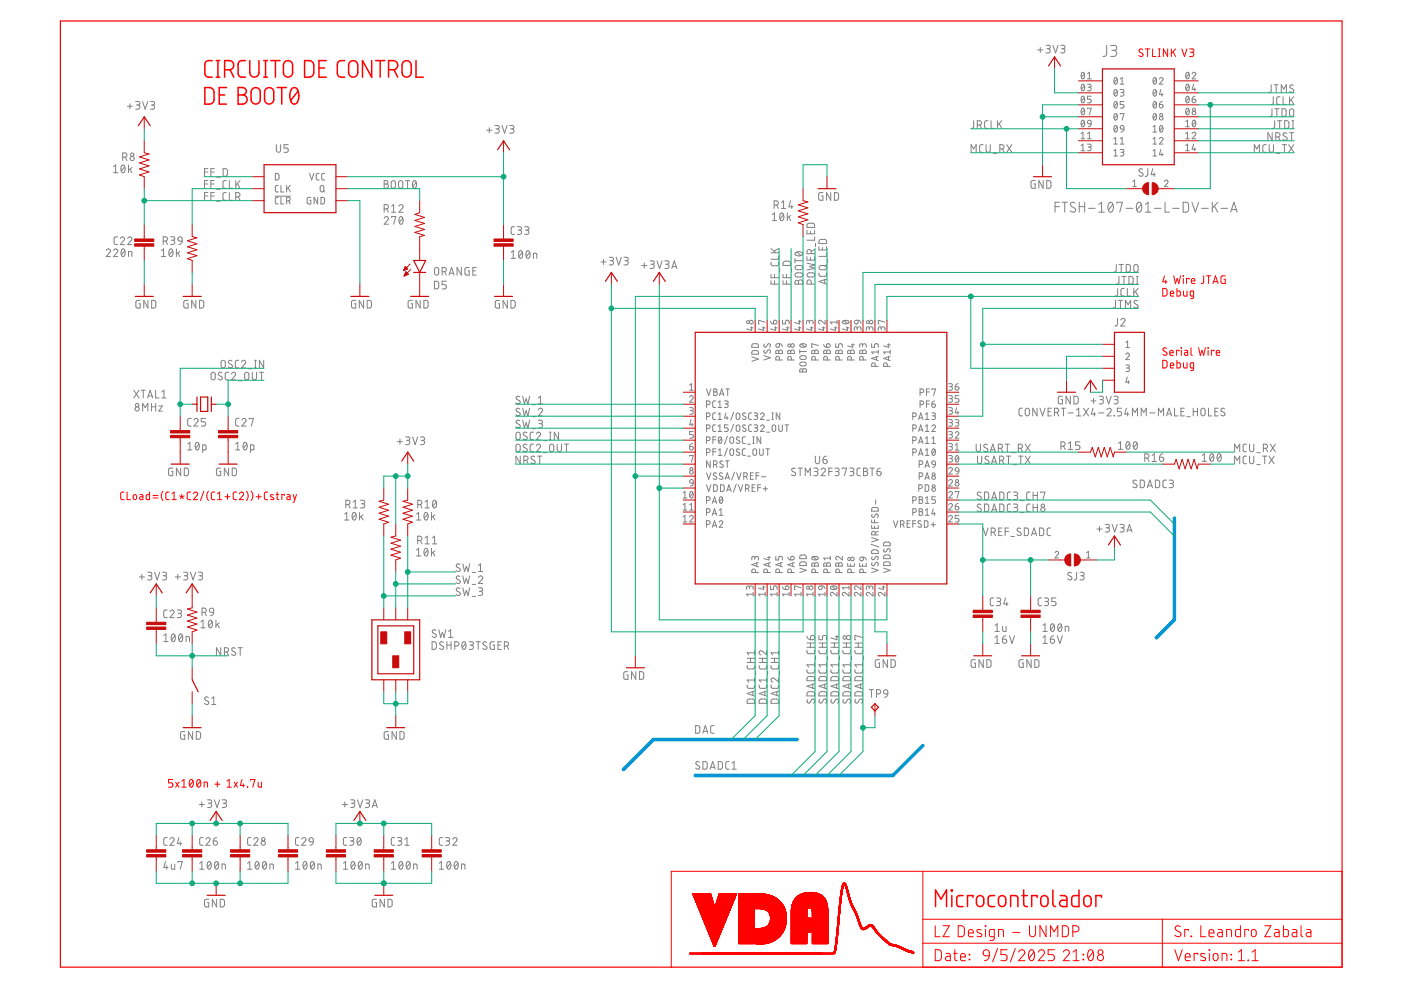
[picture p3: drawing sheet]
<svg xmlns="http://www.w3.org/2000/svg" width="297mm" height="210mm" viewBox="0 0 297 210" stroke-linecap="round" stroke-linejoin="round" font-family="sans-serif">
<g fill="none" stroke="#f00" stroke-width=".21">
<path d="M242.3 10.5a.41 .41 0 0 0-.6-.1 .41 .41 0 0 0-.1 .6l.6 .3a.38 .38 0 0 1 .1 .5 .38 .38 0 0 1-.5 .2l-.4-.2M242.8 10.4h1M243.3 10.4v1.6M244.4 10.4v1.6h.7M245.6 10.4h.4M245.6 12h.4M245.8 10.4v1.6M247.6 10.4v1.6l-.9-1.6v1.6M248.3 10.4v1.6M248.7 11l.5 1M249.2 10.4l-.9 .9M250.6 10.4l.5 1.6 .6-1.6"/>
<path d="M252.2 10.4h.6a.36 .36 0 0 1 .3 .3 .36 .36 0 0 1-.3 .4h-.4M252.7 11.1a.44 .44 0 0 1 .4 .4 .44 .44 0 0 1-.4 .5h-.5M246.9 58.5l-.4 1.3h.9M247.2 59.4v.7M248.9 58.5l.3 1.6 .4-1.1 .3 1.1 .4-1.6M250.8 58.5l.1 .1zM250.9 59v1.1M252.1 59.2v-.2h-.5v1.1M252.6 59.6h.7a.38 .38 0 0 0-.2-.6 .38 .38 0 0 0-.5 .4l.1 .6 .6 .1M255.2 58.5v1.4l-.2 .2h-.3M255.8 58.5h.9M256.2 58.5v1.6"/>
<path d="M257.3 59.7h.8M259.8 58.5h-.7l-.2 .2v1.1l.2 .3h.7v-.9h-.3M246.5 76.4h.6l.3 .3v.9l-.3 .4h-.6zM246.5 61.2h.6l.3 .2v.9l-.3 .4-.6 .1zM247.3 73.9l-.5-.2-.2 .4 .1 .2 .5 .4a.41 .41 0 0 1 .1 .6 .41 .41 0 0 1-.6-.1l-.2-.1M248 74.8h.8a.38 .38 0 0 0-.3-.5 .38 .38 0 0 0-.5 .3l.1 .7 .7 .1M248.1 77.5h.8a.38 .38 0 0 0-.3-.5 .38 .38 0 0 0-.5 .3l.1 .6 .7 .1M248.1 62.2h.8a.38 .38 0 0 0-.3-.5 .38 .38 0 0 0-.5 .4l.1 .6 .7 .1M249.5 76.4v1.6h.6l.2-.3-.1-.7-.7-.1M249.5 61.2v1.6l.6-.1 .2-.2-.1-.7-.7-.1M250 74.4v-.1h-.6v1.1M250.4 73.7l.1 .1z"/>
<path d="M250.5 74.3v1.1M250.9 76.9l.1 1 .2 .1h.5v-1.1M250.9 61.7l.1 .9 .2 .2h.5v-1.1M251.2 74.3h.5l.1 .2v.9l-.5-.1-.2-.2 .1-.3 .6-.1M252.5 73.7v1.4l.3 .3M253.1 78l-.7-.1-.1-.7 .2-.3h.6v1.4l-.2 .2h-.5M253.1 62.8l-.7-.1v-.9l.7-.1-.1 1.5-.6 .1M254.1 73.7l.4 1.7 .3-1.1 .4 1.1 .4-1.7M256.1 73.7l.1 .1zM256.1 74.3v1.1M257.2 60.1l.5-1.6 .6 1.6M257.4 74.4v-.1h-.6v1.1"/>
<path d="M257.9 74.8h.7a.38 .38 0 0 0-.3-.5 .38 .38 0 0 0-.4 .3l.1 .7 .6 .1M26.3 104.3l-.5 .1-.2 .3v1l.2 .2h.5M26.9 104.3v1.6h.8M28.3 105h.6l.1 .6a.36 .36 0 0 1-.4 .3 .36 .36 0 0 1-.4-.3zM29.7 104.9h.5l.1 1-.7-.1v-.4l.7-.1M31.7 104.3v1.6h-.6v-1h.6M32.4 105.6h1.1M32.4 105.1h1.1M34.6 104.1a1.49 1.49 0 0 0 0 2M35.9 104.3l-.5 .1-.2 .3v1l.2 .2h.5M36.5 105.9h.9M36.5 104.7l.4-.4v1.6"/>
<path d="M38 105.1l.5 .2M38.5 104.8v.5M38.5 105.3l.4 .4M38.5 105.3l-.3 .4M39 105.1l-.5 .2M40.4 104.3l-.5 .1-.2 .3v1l.2 .2h.5M41 104.7a.44 .44 0 0 1 .6-.4 .44 .44 0 0 1 .2 .8l-.8 .8h.9M43.2 104.1l-.7 2M44.2 104.1a1.56 1.56 0 0 0 0 2M45.5 104.3l-.5 .1-.2 .3v1l.2 .2h.5M46.1 105.9h.9M46.1 104.7l.5-.4v1.6"/>
<path d="M47.7 105.3h1.1M48.2 104.8v1.1M50.2 104.3l-.5 .1-.3 .3 .1 1 .2 .2h.5M50.7 104.7a.45 .45 0 0 1 .7-.4 .45 .45 0 0 1 .1 .8l-.8 .8h.9M52.3 104.1a1.56 1.56 0 0 1 0 2M53.3 104.1a1.56 1.56 0 0 1 0 2M54.3 105.3h1.1M54.8 104.8v1.1M56.8 104.3l-.5 .1-.3 .3 .1 1 .2 .2h.5M58 104.9h-.4l-.3 .2 .7 .5 .1 .2-.3 .1h-.5M58.6 104.9h.5M58.8 104.3v1.4v.2h.3"/>
<path d="M60.3 105.1v-.2h-.5v1M60.9 104.9h.4l.2 .2v.8h-.5l-.2-.2 .1-.3 .6-.1M62.1 104.9l.4 1M62.9 104.9l-.6 1.6h-.2M36.6 165.3h-.9v.7h.6a.46 .46 0 0 1 .3 .4 .46 .46 0 0 1-.3 .5h-.6M37.2 165.8l.8 1.1M38 165.8l-.8 1.1M38.5 166.9h1M38.5 165.6l.5-.3v1.6M40.3 165.4l.1-.1a.8 .8 0 0 1 .7 .5 .8 .8 0 0 1-.2 .9l-.3 .2a1.02 1.02 0 0 1-.3-1.5zM40.9 165.6l-.7 .9M41.9 165.4l.1-.1a.8 .8 0 0 1 .7 .5 .8 .8 0 0 1-.3 .9l-.3 .2a1.04 1.04 0 0 1-.2-1.5z"/>
<path d="M42.5 165.6l-.7 .9M43.3 166.9v-1.1l.7 .1v1M45.6 166.3h1M46.1 165.7v1.1M48.1 166.9h.9M48.1 165.6l.5-.3v1.6M49.6 165.8l.8 1.1M50.4 165.8l-.8 1.1M51.3 165.3l-.4 1.2h1M51.6 166.2v.7M52.5 166.8v.1zM53.1 165.5v-.2h.9l-.4 1.6"/>
<path d="M54.7 165.8l.1 .9 .2 .2h.5v-1.1M146.9 189.6h3.8M146.9 189.5h3.8M146.9 189.6l3.8 .1M147 189.7l3.8 .1M147 189.7h3.7M147 189.8l3.8 .1M147 189.8h3.8M147 189.9h3.8M147.1 189.9h3.7M147.1 190.1h3.8M147.1 190h3.7"/>
<path d="M147.1 190.2h3.8M147.2 190.2h3.7M147.2 190.3h3.7M147.2 190.4h3.7M147.3 190.4l3.7 .1M147.3 190.5h3.7M147.3 190.6h3.7M147.3 190.6l3.7 .1M147.4 190.7h3.6M147.4 190.8h3.6M147.4 190.8h3.7M147.4 190.9h3.7"/>
<path d="M147.5 191h3.6M147.5 191l3.6 .1M147.5 191.1h3.7M147.6 191.2h3.6M147.6 191.3h3.6M147.6 191.4h3.6M147.7 191.4l3.6 .1M147.7 191.5h3.6M147.7 191.6h3.6M147.7 191.6l3.6 .1M147.8 191.7h3.5M147.8 191.7l3.5 .1"/>
<path d="M147.8 191.9h3.6M147.8 191.8h3.6M147.9 192h3.5M147.9 192.1h3.5M148 192.2h3.5M148 192.1h3.4M148 192.2l3.5 .1M148 192.3h3.5M148 192.4h7M148.1 192.5h6.8M148.1 192.4l6.9 .1M148.1 192.7h6.8"/>
<path d="M148.2 192.7h6.7M148.3 193.1h6.4M148.4 193.1h6.3M148.4 193.2h6.3M148.4 193.2h6.2M148.4 193.3h6.2M148.5 193.4h6.1M148.5 193.5h6M148.5 193.6h6M148.6 193.7h5.9M148.6 193.7h5.8M148.6 193.8h5.8"/>
<path d="M148.7 193.9h5.7M148.7 193.9h5.6M148.7 194h5.6M148.7 194.1h5.6M148.8 194.1h5.5M148.8 194.2h5.4M148.8 194.3h5.4M148.8 194.4h5.4M148.9 194.4h5.3M148.9 194.5h5.2M148.9 194.6h5.2M149 194.7h5.1"/>
<path d="M149 194.7h5M149 194.8h5M149.1 194.8h4.9M149.1 194.9h4.9M149.1 194.9h4.8M149.1 195h4.8M149.1 195.1h4.8M149.2 195.1h4.7M149.2 195.2h4.7M149.2 195.2h4.6M149.2 195.3h4.6M149.3 195.4h4.5"/>
<path d="M149.3 195.4h4.4M149.3 195.5h4.4M149.4 195.6h4.3M149.4 195.6h4.2M149.4 195.7h4.2M149.4 195.8h4.2M149.5 195.8h4.1M149.5 195.9h4M149.5 196h4M149.6 196.1h3.9M149.6 196.2h3.8M149.6 196.3h3.8"/>
<path d="M149.7 196.4h3.6M149.7 196.5h3.6M149.8 196.6h3.5M149.8 196.6h3.4M149.8 196.7h3.4M149.9 196.8h3.3M149.9 197h3.2M149.9 197.1h3.2M150 197.1h3.1M150 197.2h3M150 197.3h3M150.1 197.3h2.9"/>
<path d="M150.1 197.4h2.8M150.1 197.5h2.8M150.2 197.6h2.6M150.2 197.7h2.6M150.3 197.8h2.5M150.3 197.8h2.4M150.3 198h2.4M150.3 197.9h2.4M150.3 198.1h2.4M150.4 198.2h2.2M150.4 198.1h2.2M150.5 198.4h2"/>
<path d="M150.7 199h1.6M150.8 199.1h1.5M150.8 199.1h1.4M150.8 199.2h1.4M150.9 199.3h1.3M150.9 199.3h1.2M150.9 199.4h1.2M150.9 199.5h1.2M151 199.5h1M151 199.6h1M151 199.7h1M151.1 199.8h.8"/>
<path d="M151.1 199.9h.8M151.1 200h.8M151.6 192.2h3.4M151.6 192.2h3.5M151.7 192h3.4M151.7 191.9h3.5M151.7 191.8h3.5M151.8 191.7h3.5M151.8 191.6h3.5M151.8 191.5h3.5M151.9 191.4h3.5M151.9 191.3h3.5"/>
<path d="M152 191.2h3.5M152 191.1h3.5M152 191h3.6M152.1 190.8h3.6M152.1 190.6h3.6M152.3 198.9h-1.6M152.4 198.8h-1.7M152.4 198.8h-1.8M152.4 198.7h-1.8M152.4 189.8h3.7M152.4 198.6l-1.8 .1M152.4 189.7h3.7"/>
<path d="M152.4 198.6h-1.8M152.5 198.5l-1.9 .1M152.5 189.6h3.6M152.5 198.5h-2M152.5 198.4l-2 .1M152.5 189.5h3.6M152.5 198.3l-2 .1M152.6 198.3h-2.1M152.6 198.2h-2.2M152.7 198h-2.4M153 197.2h-3M153.1 197h-3.2"/>
<path d="M153.1 196.9h-3.2M153.2 196.8h-3.4M153.3 196.5h-3.6M153.4 196.4h-3.7M154.7 193h-6.4M154.8 192.9h-6.5M154.8 192.8h-6.6M154.9 192.6h-6.8M155 192.3l-3.4 .1M155 192.3h-3.4M155.1 192.1h-3.4M155.2 192h-3.5"/>
<path d="M155.2 191.9h-3.5M155.3 191.7l-3.5 .1M155.3 191.6l-3.5 .1M155.3 191.5l-3.5 .1M155.4 191.4l-3.6 .1M155.4 191.3h-3.5M155.5 191.2h-3.6M155.5 191.1h-3.5M155.6 191h-3.6M155.6 190.9h-3.6M155.6 190.8h-3.5M155.7 190.7h-3.6"/>
<path d="M155.7 190.6h-3.6M155.7 190.5l-3.6 .1M155.8 190.5h-3.6M155.8 190.4l-3.6 .1M155.8 190.4h-3.6M155.8 190.3l-3.6 .1M155.9 190.3h-3.7M155.9 190.2h-3.6M155.9 190.1h-3.6M156 190h-3.7M156 189.9l-3.7 .1M156 189.9h-3.6"/>
<path d="M156 189.8l-3.6 .1M156 189.8h-3.6M156.1 189.6h-3.6M156.6 194.9h3.3M156.6 200h3.3M156.6 198.6h3.3M156.6 196.3h3.3M156.6 197.8h3.3M156.6 196.4h3.3M156.6 197.1h3.3M156.6 199.4h3.3M156.6 197.7h3.3"/>
<path d="M156.6 197.5h3.3M156.6 198.5h3.3M156.6 199.9h3.3M156.6 199.8h3.3M156.6 199.7h3.3M156.6 199.6h3.3M156.6 199.5h3.3M156.6 199.3h3.3M156.6 199.2h3.3M156.6 199.1h3.3M156.6 199h3.3M156.6 198.9h3.3"/>
<path d="M156.6 198.8h3.3M156.6 198.7h3.3M156.6 198.4h3.3M156.6 198.3h3.3M156.6 198.2h3.3M156.6 198.1h3.3M156.6 198h3.3M156.6 197.9h3.3M156.6 197.6h3.3M156.6 197.4h3.3M156.6 197.3h3.3M156.6 197.2h3.3"/>
<path d="M156.6 197h3.3M156.6 196.9h3.3M156.6 196.8h3.3M156.6 196.7h3.3M156.6 196.6h3.3M156.6 196.5h3.3M156.6 196.2h3.3M156.6 196.1h3.3M156.6 196h3.3M156.6 195.9h3.3M156.6 195.8h3.3M156.6 195.7h3.3"/>
<path d="M156.6 195.6h3.3M156.6 195.5h3.3M156.6 195.4h3.3M156.6 195.3h3.3M156.6 195.2h3.3M156.6 195.1h3.3M156.6 195h3.3M156.6 194.8h3.3M156.6 194.7h3.3M156.6 194.6h3.3M156.6 194.5h3.3M156.6 194.4h3.3"/>
<path d="M156.6 194.3h3.3M156.6 194.2h3.3M156.6 194.1h3.3M156.6 194h3.3M156.6 193.9h3.3M156.6 193.8h3.3M156.6 193.7h3.3M156.6 193.6h3.3M156.6 193.5h3.3M156.6 193.4h3.3M156.6 193.3h3.3M156.6 193.2h3.3"/>
<path d="M156.6 193.1h3.3M156.6 193h3.3M156.6 192.9h3.3M156.6 192.8h3.3M156.6 192.7h3.3M156.6 192.7h9.8M156.6 192.6h9.8M156.6 192.6h9.7M156.6 192.5h9.7M156.6 192.4h9.7M156.6 192.3h9.6M156.6 192.2l9.6 .1"/>
<path d="M156.6 192.2h9.6M156.6 192.1h9.5M156.6 192h9.5M156.6 191.9h9.4M156.6 191.8h9.3M156.6 191.7l9.3 .1M156.6 191.7h9.3M156.6 191.6l9.3 .1M156.6 191.6h9.2M156.6 191.5l9.2 .1M156.6 191.5h9.1M156.6 191.4l9.1 .1"/>
<path d="M156.6 191.4h9M156.6 191.3l9 .1M156.6 191.3h8.9M156.6 191.2l8.9 .1M156.6 191.2h8.9M156.6 191.1l8.8 .1M156.6 191.1h8.8M156.6 191l8.7 .1M156.6 191h8.6M156.6 190.9h8.6M156.6 190.9h8.5M156.6 190.8h8.5"/>
<path d="M156.6 190.8h8.4M156.6 190.7h8.4M156.6 190.6l8.3 .1M156.6 190.6h8.2M156.6 190.5l8.1 .1M156.6 190.5h8.1M156.6 190.4l8 .1M156.6 190.4h7.9M156.6 190.3l7.8 .1M156.6 190.3h7.8M156.6 190.2h7.7M156.6 190.2h7.6"/>
<path d="M156.6 190.1h7.5M156.6 190.1h7.4M156.6 190h7.2M156.6 189.9l7.1 .1M156.6 189.9h7M156.6 189.8l6.8 .1M156.6 189.8h6.7M156.6 189.7l6.6 .1M156.6 189.7h6.3M156.6 189.6l6.1 .1M156.6 189.6h5.9M156.6 189.5l5.6 .1"/>
<path d="M156.6 189.5h5M160.2 197.1h6.1M160.2 198.1h5.5M160.2 197.9h5.6M160.2 197.3h6M160.2 197.2h6M160.2 197h6.1M160.2 196.9h6.1M161.3 192.7h5.1M161.7 196.8h4.7M161.8 192.8h4.6M161.9 196.7h4.5"/>
<path d="M161.9 192.8h4.5M162.2 192.9h4.3M162.3 192.9h4.2M162.3 196.6h4.2M162.4 193h4.1M162.5 193h4M162.5 196.4h4M162.6 193.1h3.9M162.7 193.1h3.8M162.7 196.3h3.8M162.8 193.2h3.7M162.8 193.2h3.8"/>
<path d="M162.9 200h-2.7M162.9 196.2h3.7M162.9 193.3h3.7M162.9 193.3l3.7 .1M162.9 196.1h3.7M163 193.4h3.6M163 199.9h-2.8M163 196h3.6M163 193.4l3.6 .1M163 193.5h3.6M163.1 195.9h3.5M163.1 193.5l3.5 .1"/>
<path d="M163.1 193.6h3.5M163.1 195.8h3.5M163.1 193.7h3.5M163.2 195.7h3.4M163.2 193.8h3.5M163.2 193.7h3.5M163.2 195.7h3.5M163.2 199.9h-3M163.2 195.6h3.5M163.2 193.9h3.5M163.3 195.5h3.4M163.3 194h3.4"/>
<path d="M163.3 193.9h3.4M163.3 195.4h3.4M163.3 194l3.4 .1M163.3 195.3h3.4M163.3 194.1h3.4M163.3 195.2h3.4M163.3 194.2l3.4 .1M163.3 194.2h3.4M163.3 199.8h-3.1M163.3 195.1h3.4M163.3 195h3.4M163.3 194.9h3.4"/>
<path d="M163.3 194.5h3.4M163.3 194.4h3.4M163.3 194.3h3.4M163.4 194.9h3.3M163.4 194.8h3.3M163.4 194.7h3.3M163.4 194.6h3.3M163.4 194.5h3.3M163.5 199.7l-3.3 .1M163.6 199.7h-3.4M163.7 199.6l-3.5 .1M163.8 199.6h-3.6"/>
<path d="M164 199.5l-3.8 .1M164 199.5h-3.8M164.1 199.4l-3.9 .1M164.2 199.4h-4M164.3 199.3l-4.1 .1M164.4 199.3h-4.2M164.5 199.2l-4.3 .1M164.5 199.2h-4.3M164.6 199.1l-4.4 .1M164.7 199.1h-4.5M164.8 199l-4.6 .1M164.8 199h-4.6"/>
<path d="M164.9 198.9h-4.7M165 198.9h-4.8M165 198.8h-4.8M165.1 198.8h-4.9M165.1 198.7h-4.9M165.2 198.6l-5 .1M165.2 198.6h-5M165.3 198.5l-5.1 .1M165.3 198.5h-5.1M165.4 198.4l-5.2 .1M165.4 198.4h-5.2M165.5 198.3l-5.3 .1"/>
<path d="M165.5 198.3h-5.3M165.6 198.2h-5.4M165.7 198.1h-5.5M165.7 198h-5.5M165.8 198h-5.6M165.8 197.8l-5.6 .1M165.9 197.8h-5.7M165.9 197.7l-5.7 .1M165.9 197.7h-5.7M166 197.6l-5.8 .1M166 197.6h-5.8M166 197.5h-5.8"/>
<path d="M166.1 197.5h-5.9M166.1 197.4h-5.9M166.2 197.2h-6M166.3 197.1h-6.1M166.3 196.9h-6.1M166.4 196.8h-5.1M166.4 196.6l-4.3 .1M166.5 196.6h-4.3M166.5 196.5h-4.1M166.5 196.4h-3.9M166.6 196.2h-3.8M166.6 196.1h-3.7"/>
<path d="M166.6 195.9l-3.6 .1M166.6 195.8l-3.5 .1M166.7 195.7h-3.5M166.7 195.5h-3.5M167.8 194.9h4.1M167.8 200h3.2M167.8 198.6h3.2M167.8 196.3h4.1M167.8 197.8h3.2M167.8 196.4h4.1M167.8 197.1h4.1M167.8 199.4h3.2"/>
<path d="M167.8 197.7h3.2M167.8 198.5h3.2M167.8 199.9h3.2M167.8 199.8h3.2M167.8 199.7h3.2M167.8 199.6h3.2M167.8 199.5h3.2M167.8 199.3h3.2M167.8 199.2h3.2M167.8 199.1h3.2M167.8 199h3.2M167.8 198.9h3.2"/>
<path d="M167.8 198.8h3.2M167.8 198.7h3.2M167.8 198.4h3.2M167.8 198.3h3.2M167.8 198.2h3.2M167.8 198.1h3.2M167.8 198h3.2M167.8 197.9h3.2M167.8 197.6h3.2M167.8 197.5h4.1M167.8 197.4h4.1M167.8 197.3h4.1"/>
<path d="M167.8 197.2h4.1M167.8 197h4.1M167.8 196.9h4.1M167.8 196.8h4.1M167.8 196.7h4.1M167.8 196.6h4.1M167.8 196.5h4.1M167.8 196.2h4.1M167.8 196.1h4.1M167.8 196h4.1M167.8 195.9h4.1M167.8 195.8h4.1"/>
<path d="M167.8 195.7h4.1M167.8 195.6h4.1M167.8 195.5h4.1M167.8 195.4h4.1M167.8 195.3h4.1M167.8 195.2h4.1M167.8 195.1h4.1M167.8 195h4.1M167.8 194.8h4.1M167.8 194.7h4.1M167.8 194.6h3.2M167.8 194.5h3.2"/>
<path d="M167.8 194.4h3.2M167.8 194.3h3.2M167.8 194.2h3.2M167.8 194.1h3.2M167.8 194h3.2M167.8 193.9h3.2M167.8 193.8h3.2M167.8 193.7h3.2M167.8 193.6h3.2M167.8 193.5h3.2M167.8 193.4h3.2M167.8 193.3h3.2"/>
<path d="M167.8 193.2h3.3M167.8 193.1h3.3M167.8 193h3.3M167.8 192.9h3.3M167.8 192.7h3.5M167.8 192.4h7.7M167.8 192.3h7.7M167.9 192.3h7.6M167.9 192.2h7.6M167.9 192.1h7.5M167.9 192h7.5M167.9 191.9h7.5"/>
<path d="M168 191.8h7.4M168 191.7h7.4M168 191.7h7.3M168 191.6h7.3M168.1 191.5h7.2M168.1 191.4h7.2M168.1 191.3h7.2M168.1 191.3h7.1M168.2 191.2h7M168.3 191.1h6.9M168.3 191h6.8M168.3 190.9h6.8"/>
<path d="M168.4 190.9h6.7M168.4 190.8h6.6M168.5 190.7h6.5M168.5 190.7h6.4M168.6 190.6h6.3M168.6 190.5h6.3M168.7 190.5h6.1M168.7 190.4h6.1M168.8 190.4h5.9M168.8 190.3h5.9M168.9 190.2h5.7M169 190.1h5.5"/>
<path d="M169.1 190.1h5.4M169.1 190h5.4M169.2 190h5.2M169.3 189.9h5M169.4 189.8h4.8M169.5 189.8h4.6M169.6 189.7h4.4M169.7 189.7h4.2M169.8 189.6h4M169.9 189.6h3.9M170.1 189.5h3.5M170.2 189.5h3.3"/>
<path d="M170.3 189.4h3M170.5 189.4h2.7M170.8 189.3h2.1M171.1 193.2l-3.3 .1M171.1 193.1h-3.3M171.1 189.3h1.5M171.1 192.9h-3.3M171.2 192.8h-3.4M171.2 192.7h-3.4M171.3 192.6h-3.5M171.4 192.6h-3.6M171.9 197.6h-4.1"/>
<path d="M171.9 197.5h-4.1M172 192.6h3.5M172.1 192.7h3.4M172.1 192.8h3.4M172.2 192.9h3.3M172.2 193h3.3M172.2 193.2h3.3M172.2 193.1h3.3M172.2 194.9h3.3M172.2 200h3.3M172.2 198.6h3.3M172.2 196.3h3.3"/>
<path d="M172.2 197.8h3.3M172.2 196.4h3.3M172.2 197.1h3.3M172.2 199.4h3.3M172.2 197.7h3.3M172.2 197.5h3.3M172.2 198.5h3.3M172.2 199.9h3.3M172.2 199.8h3.3M172.2 199.7h3.3M172.2 199.6h3.3M172.2 199.5h3.3"/>
<path d="M172.2 199.3h3.3M172.2 199.2h3.3M172.2 199.1h3.3M172.2 199h3.3M172.2 198.9h3.3M172.2 198.8h3.3M172.2 198.7h3.3M172.2 198.4h3.3M172.2 198.3h3.3M172.2 198.2h3.3M172.2 198.1h3.3M172.2 198h3.3"/>
<path d="M172.2 197.9h3.3M172.2 197.6h3.3M172.2 197.4h3.3M172.2 197.3h3.3M172.2 197.2h3.3M172.2 197h3.3M172.2 196.9h3.3M172.2 196.8h3.3M172.2 196.7h3.3M172.2 196.6h3.3M172.2 196.5h3.3M172.2 196.2h3.3"/>
<path d="M172.2 196.1h3.3M172.2 196h3.3M172.2 195.9h3.3M172.2 195.8h3.3M172.2 195.7h3.3M172.2 195.6h3.3M172.2 195.5h3.3M172.2 195.4h3.3M172.2 195.3h3.3M172.2 195.2h3.3M172.2 195.1h3.3M172.2 195h3.3"/>
<path d="M172.2 194.8h3.3M172.2 194.7h3.3M172.2 194.6h3.3M172.2 194.5h3.3M172.2 194.4h3.3M172.2 194.3h3.3M172.2 194.2h3.3M172.2 194.1h3.3M172.2 194h3.3M172.2 193.9h3.3M172.2 193.8h3.3M172.2 193.7h3.3"/>
<path d="M172.2 193.6h3.3M172.2 193.5h3.3M172.2 193.4h3.3M172.2 193.3h3.3M175.5 192.5h-7.7M177.2 200h.2M177.2 199.9h.2M177.2 199.8h.2M177.2 199.7h.2M177.2 199.6h.3M177.2 199.5h.3M177.2 199.4h.3"/>
<path d="M177.2 199.3h.3M177.2 199.2h.3M177.3 199.2h.2M177.3 199.1h.2M177.3 199h.2M177.3 198.9h.2M177.3 198.8h.2M177.3 198.7h.3M177.3 198.6h.3M177.3 198.5h.3M177.4 198.4h.2M177.4 198.3h.2"/>
<path d="M177.4 198.2h.2M177.4 198.1h.2M177.4 198h.2M177.4 197.9h.2M177.4 197.9h.3M177.4 197.8h.3M177.4 197.7h.3M177.4 197.6h.3M177.4 197.5h.3M177.5 199.6l-.3 .1M177.5 197.4h.2M177.5 197.3h.2"/>
<path d="M177.5 197.2h.2M177.5 197.1h.2M177.5 199.4l-.3 .1M177.5 197h.2M177.5 196.9h.2M177.5 196.8h.3M177.5 196.7h.3M177.5 199.1h-.2M177.5 196.6h.3M177.5 196.3h.3M177.5 198.9h-.2M177.5 196.5h.3"/>
<path d="M177.5 196.4h.3M177.6 196.2h.2M177.6 196.1h.2M177.6 196h.2M177.6 195.9h.2M177.6 195.8h.2M177.6 198.3h-.2M177.6 195.7h.2M177.6 198.1h-.2M177.6 195.6h.3M177.6 195.5h.3M177.6 195.4h.3"/>
<path d="M177.6 195.3h.3M177.7 195.3h.2M177.7 195.2h.2M177.7 194.9h.2M177.7 195.1h.2M177.7 195h.2M177.7 197.4l-.3 .1M177.7 194.8h.2M177.7 194.7h.2M177.7 197.3h-.2M177.7 194.6h.2M177.7 194.5h.2"/>
<path d="M177.7 194.4h.3M177.7 194.3h.3M177.7 194.2h.3M177.8 194.1h.2M177.8 194h.2M177.8 193.9h.2M177.8 193.8h.2M177.8 196.4h-.3M177.8 193.7h.2M177.8 193.6h.2M177.8 193.5h.3M177.8 193.4h.3"/>
<path d="M177.8 193.3h.3M177.8 195.9h-.2M177.8 193.2h.3M177.8 193.1h.3M177.8 193h.3M177.9 195.6h-.3M177.9 193h.2M177.9 192.9h.2M177.9 195.4l-.3 .1M177.9 192.8h.2M177.9 192.7h.2M177.9 192.6h.2"/>
<path d="M177.9 192.5h.2M177.9 192.4h.2M177.9 194.9l-.2 .1M177.9 192.3h.3M177.9 192.2h.3M177.9 194.7h-.2M177.9 192.1h.3M177.9 192h.3M178 194.5h-.3M178 191.9h.2M178 191.8h.2M178 194.2h-.3"/>
<path d="M178 191.7h.2M178 191.6h.2M178 194h-.2M178 191.5h.2M178 191.4h.3M178 191.3h.3M178 191.2h.3M178.1 193.5l-.3 .1M178.1 191.2h.2M178.1 191.1h.2M178.1 191h.2M178.1 193.3h-.3"/>
<path d="M178.1 190.9h.2M178.1 190.8h.2M178.1 190.7h.3M178.1 190.6h.3M178.1 192.8h-.2M178.1 190.5h.3M178.1 192.7h-.2M178.1 190.4h.3M178.1 190.3h.3M178.2 192.4h-.3M178.2 190.2h.2M178.2 190.1h.2"/>
<path d="M178.2 192.2l-.3 .1M178.2 190h.2M178.2 189.9h.2M178.2 192h-.2M178.2 189.8h.2M178.2 189.8h.3M178.2 189.7h.3M178.2 189.6h.3M178.2 189.5h.3M178.3 191.4l-.3 .1M178.3 189.4h.2M178.3 189.3h.2"/>
<path d="M178.3 189.2h.2M178.3 189.1h.3M178.3 189h.3M178.3 190.8h-.2M178.3 188.9h.3M178.4 188.8h.2M178.4 188.6h.2M178.4 188.5h.2M178.4 188.4h.3M178.4 189.9l-.2 .1M178.4 188.3h.3M178.5 188.3h.2"/>
<path d="M178.5 189.6l-.3 .1M178.5 188.2h.2M178.5 188.1h.3M178.5 188h.3M178.5 187.9h.3M178.6 187.8h.3M178.6 187.7h.3M178.6 188.7h-.2M178.6 188.6h-.2M178.7 188.5h-.3M178.7 188.4h-.3M178.7 187.5h.6"/>
<path d="M178.7 188.2h-.2M178.7 187.4h.6M178.8 187.4h.5M178.8 188.1h-.3M178.8 187.3h.4M178.8 187.9l-.3 .1M178.8 187.8l-.2 .1M178.9 187.7l-.3 .1M178.9 187.2h.2M178.9 187.6h-.3M179 187.6h-.4M179 187.6h.4"/>
<path d="M179.1 187.7h.3M179.1 187.6h.3M179.2 187.7h.3M179.2 187.8l.3 .1M179.2 187.8h.3M179.2 187.9l.3 .1M179.2 187.9h.3M179.3 188l.3 .1M179.3 188h.2M179.3 188.1h.3M179.3 188.2h.3M179.4 188.3h.2"/>
<path d="M179.4 187.5h-.7M179.4 188.4h.3M179.4 188.5h.3M179.5 188.6h.2M179.5 188.5l.2 .1M179.5 188.7h.2M179.5 188.8h.3M179.5 188.9h.3M179.6 189h.2M179.6 189.1h.2M179.6 189.1h.3M179.6 189.2h.3"/>
<path d="M179.6 189.3h.3M179.7 189.4h.2M179.7 189.5h.3M179.7 189.6h.3M179.7 189.6l.3 .1M179.7 189.7l.3 .1M179.7 189.7h.3M179.8 189.8h.2M179.8 189.9h.3M179.8 189.9l.3 .1M179.8 190.1h.3M179.8 190h.3"/>
<path d="M179.9 190.1h.2M179.9 190.2h.2M179.9 190.3h.3M179.9 190.4h.3M179.9 190.3l.3 .1M180 190.5h.2M180 190.6h.3M180 190.5h.3M180 190.7h.3M180 190.8h.3M180.1 190.9h.2M180.1 190.9h.3"/>
<path d="M180.1 191h.3M180.1 191.1h.3M180.2 191.2h.3M180.2 191.2l.3 .1M180.2 191.3h.3M180.3 191.4l.3 .1M180.3 191.4h.2M180.3 191.5h.3M180.3 191.6l.4 .1M180.3 191.6h.3M180.4 191.7l.3 .1M180.4 191.7h.3"/>
<path d="M180.4 191.9h.3M180.4 191.8h.3M180.5 191.9h.3M180.5 192h.3M180.5 192.1h.3M180.6 192.1l.3 .1M180.6 192.2h.3M180.6 192.3h.4M180.7 192.3h.3M180.7 192.4h.3M180.7 192.4l.3 .1M180.7 192.5h.4"/>
<path d="M180.8 192.6h.3M180.8 192.7h.3M180.8 192.7h.4M180.9 192.8h.3M180.9 192.9h.4M181 192.9l.3 .1M181 193l.4 .1M181 193h.3M181.1 193.1h.3M181.1 193.2h.3M181.1 193.2l.4 .1M181.2 193.3l.3 .1"/>
<path d="M181.2 193.3h.3M181.2 193.4h.3M181.3 193.4l.3 .1M181.3 193.5h.3M181.3 193.5l.3 .1M181.3 193.6h.3M181.4 193.7h.3M181.4 193.8h.3M181.4 193.9h.3M181.5 193.9l.3 .1M181.5 194h.3M181.5 194l.3 .1"/>
<path d="M181.5 194.1h.3M181.5 194.1l.3 .1M181.6 194.2h.3M181.6 194.3h.3M181.6 194.4h.3M181.7 194.4h.2M181.7 194.5h.2M181.7 194.6h.3M181.7 194.5h.3M181.7 194.7h.3M181.8 194.7h.2M181.8 194.8h.3"/>
<path d="M181.8 194.9h.3M181.8 195h.3M181.9 195.1h.2M181.9 195.1h.3M181.9 195.2h.3M181.9 195.3h.3M182 195.4h.2M182 195.4h.3M182 195.5h.3M182 195.5l.3 .1M182.1 195.6h.2M182.1 195.7h.3"/>
<path d="M182.1 195.8h.3M182.1 195.8l.3 .1M182.2 195.9l.3 .1M182.2 195.9h.2M182.2 196l.3 .1M182.2 196h.3M182.2 196.1h.3M182.2 196.2h.3M182.3 196.2h.3M182.3 196.3h.3M182.3 196.4h.3M182.4 196.4h.2"/>
<path d="M182.4 196.5h.3M182.4 196.6h.4M182.5 196.6l.3 .1M182.5 196.7h.4M182.5 196.7l.4 .1M182.5 196.8h1.3M182.6 196.8h1.1M182.6 196.9h1.1M182.6 197h1M182.7 197h.8M182.8 197.1h.5M182.8 197.1h.4"/>
<path d="M183.9 196.7l-.7 .1M183.9 196.3h1.2M184 196.3h1.1M184 196.7h-.7M184 196.6l-.6 .1M184.1 196.2h.9M184.1 196.6h-.6M184.1 196.5l-.5 .1M184.2 196.1h.7M184.3 196.5h-.6M184.3 196.1h.6M184.3 196.4h-.5"/>
<path d="M184.4 196.4h-.6M184.5 196h.2M184.7 196.4h.5M184.8 196.4h.4M184.8 196.5h.5M184.9 196.5l.4 .1M185 196.6h.4M185 196.7h.4M185.1 196.7l.4 .1M185.1 196.8h.4M185.2 196.8h.3M185.2 196.9h.4"/>
<path d="M185.3 197h.3M185.3 197h.4M185.3 197.1h.4M185.4 197.1h.3M185.4 197.2h.4M185.4 197.2l.4 .1M185.5 197.3h.3M185.5 197.3l.4 .1M185.5 197.4h.4M185.6 197.4l.4 .1M185.6 197.5h.4M185.7 197.5l.4 .1"/>
<path d="M185.7 197.6h.4M185.8 197.6l.3 .1M185.8 197.7h.4M185.8 197.7l.4 .1M185.9 197.8h.4M185.9 197.8l.4 .1M186 197.9h.4M186 198h.4M186.1 198h.4M186.1 198.1h.4M186.2 198.1h.4M186.2 198.2h.4"/>
<path d="M186.3 198.2h.4M186.3 198.3h.4M186.4 198.3l.4 .1M186.4 198.4h.5M186.5 198.4l.4 .1M186.5 198.5h.5M186.6 198.5l.4 .1M186.6 198.6h.5M186.7 198.6l.4 .1M186.7 198.7h.5M186.8 198.8h.4M186.8 198.8h.5"/>
<path d="M186.9 198.9h.5M187 198.9h.4M187 199h.5M187.1 199l.5 .1M187.2 199.1h.4M187.2 199.1h.5M187.3 199.2h.4M187.3 199.2l.5 .1M187.4 199.3h.5M187.4 199.3l.5 .1M187.5 199.4h.5M187.5 199.4l.5 .1"/>
<path d="M187.6 199.5h.5M187.7 199.5l.5 .1M187.7 199.6h.5M187.8 199.6l.5 .1M187.9 199.7h.4M187.9 199.7l.5 .1M188 199.8h.5M188 199.9h.6M188.1 199.9h.5M188.1 200h.6M195.7 184.7v20.4h88.8v-20.4h-142.2v20.4M195.7 194.9h88.8"/>
<path d="M195.7 200h88.8M198.3 196.3v2.3h1M200 196.3h1.3l-1.3 2.3h1.3M203.2 196.3h.8l.4 .4 .1 1.3-.2 .4-.3 .2h-.8zM205.3 197.8h1.1a.54 .54 0 0 0-.4-.7 .54 .54 0 0 0-.7 .5l.1 .9 1 .1M208 197.2l-.7-.1-.2 .4 1 .6v.4l-.3 .1-.7-.1M208.9 196.3l.1 .1zM209 197.1v1.5M210.8 198.6h-.8l-.2-.2v-1.1l.2-.2h.8v1.9l-.2 .4h-.7M211.7 198.6v-1.5l.9 .1 .1 1.4M214.7 197.7h1.6M218.3 196.3v1.7a.65 .65 0 0 0 .6 .6 .65 .65 0 0 0 .7-.6v-1.7"/>
<path d="M221.8 196.3v2.3l-1.3-2.3v2.3M222.7 198.6v-2.3l.8 1.3 .8-1.3v2.3M225.2 196.3h.9l.4 .4v1.3l-.1 .4-.3 .2h-.9zM227.5 197.6h.6a.65 .65 0 0 0 .7-.7 .65 .65 0 0 0-.7-.6h-.6v2.3M246.4 194.9v10.2M250.3 196.5a.58 .58 0 0 0-.9-.1 .58 .58 0 0 0 0 .9l.7 .3a.54 .54 0 0 1 .2 .8 .54 .54 0 0 1-.7 .2l-.5-.3M251.9 197.3v-.2h-.7v1.5M252.5 198.5l.2 .1zM254.6 196.3v2.3h1M256.3 197.8h1.1a.54 .54 0 0 0-.4-.7 .54 .54 0 0 0-.7 .5l.1 .9 1 .1M258.3 197.1h.6l.3 .3v1.2h-.6a.46 .46 0 0 1-.5-.4 .46 .46 0 0 1 .5-.5h.6M260.1 198.6v-1.5l.9 .1 .1 1.4"/>
<path d="M263 196.3v2.3h-.8l-.2-.2v-1.1l.2-.2h.8M264.7 197.3v-.2h-.8v1.5M265.4 197.2l.3-.1 .5 .1 .1 .9a.52 .52 0 0 1-.5 .5 .52 .52 0 0 1-.5-.5zM268.2 196.3h1.3l-1.3 2.3h1.3M270.3 197.1h.7l.2 .3v1.2h-.6a.46 .46 0 0 1-.4-.4 .46 .46 0 0 1 .4-.5h.6M272.1 196.3v2.3h.8l.2-.2v-1.1l-.2-.2h-.8M274 197.1h.7l.2 .2 .1 1.3h-.6a.46 .46 0 0 1-.5-.4 .46 .46 0 0 1 .5-.5h.6M275.8 196.3v1.9l.2 .3 .2 .1M277.1 197.1h.6l.2 .2v1.3h-.5a.46 .46 0 0 1-.5-.4 .46 .46 0 0 1 .5-.5h.5M146.2 202.2h30.5M151.2 200h.6M151.2 200.1h.6"/>
<path d="M151.2 200.2h.6M151.3 200.3h.4M151.3 200.4h.4M151.3 200.5h.4M151.4 200.6h.2M151.4 200.7h.2M156.6 200.1h3.3M160.3 200.1h1.6M162.4 200.1h-2.2M162.6 200h-2.4M167.8 200.1h3.2M171 200h-3.2"/>
<path d="M172.3 200.1h3.2M175.5 200h-3.3M176.7 201.9h.4M176.8 201.8h.3M176.9 201.7h.2M176.9 202.2h-30.7M176.9 201.6h.3M177 201.4h.2M177 202.1l-30.8 .1M177 201.5h.2M177 202.1h-30.8M177 201.3h.2"/>
<path d="M177 201.1h.2M177 202l-.5 .1M177 201h.3M177 202h-.4M177 200.9h.3M177.1 200.8h.2M177.1 201.9l-.4 .1M177.1 200.7h.2M177.1 200.6h.2M177.1 201.8l-.3 .1M177.1 200.5h.2M177.1 200.4h.3"/>
<path d="M177.1 200.3h.3M177.1 201.7l-.3 .1M177.1 200.2h.3M177.2 201.6l-.3 .1M177.2 200.1h.2M177.2 201.5h-.3M177.2 201.4h-.2M177.2 201.2h-.2M177.3 200.8h-.2M177.4 200.4l-.3 .1M177.4 200.1l-.3 .1M188.2 200h.6"/>
<path d="M188.3 200.1h.6M188.3 200.1l.7 .1M188.4 200.2h.9M188.5 200.2l1 .1M188.6 200.3h1.2M188.7 200.3l1.3 .1M188.7 200.4h1.5M188.9 200.4l1.4 .1M189 200.5h1.5M189.3 200.6h1.3M189.6 200.6h1.1M189.8 200.7h1.1"/>
<path d="M190.1 200.7h.9M190.2 200.8h.9M190.3 200.8l.9 .1M190.4 200.9h.9M190.6 200.9l.8 .1M190.7 201h.9M190.8 201l.8 .1M190.9 201.1h.9M191.1 201.1l.8 .1M191.1 201.2h.9M191.3 201.3h.8M191.4 201.3h.8"/>
<path d="M191.5 201.4h.8M191.6 201.4h.9M191.7 201.5h.9M191.8 201.5h1M192 201.6h1.1M192.1 201.6l1.2 .1M192.2 201.7h1.2M192.3 201.7l1.3 .1M192.4 201.8h1.3M192.6 201.8h1.1M192.7 201.9h1M192.9 201.9h.1"/>
<path d="M193.1 201.9l.6 .1M193.3 202h.4M193.4 202.1h.3M193.5 202.1h.2M193.6 202.2h.1M198.3 201.4h.9l.4 .4v1.3l-.1 .3-.3 .3h-.9zM200.6 202.1l.6 .1 .3 .3v1.2h-.6a.46 .46 0 0 1-.5-.5 .46 .46 0 0 1 .5-.4h.6M202.2 202.1h.7M202.4 201.4l.1 2.1 .4 .2M203.6 202.9h1.1a.54 .54 0 0 0-.4-.7 .54 .54 0 0 0-.7 .4l.2 1 .9 .1M205.5 202.3l.1 .2zM205.5 203.4l.1 .1z"/>
<path d="M208.6 201.6a.66 .66 0 0 1 .7-.2 .66 .66 0 0 1 .5 .6v.6h-.8a.64 .64 0 0 1-.4-1zM209.8 202.6l-.4 .8-.7 .3M211.5 201.1l-1 2.8M213.5 201.4h-1.3v1h.8a.66 .66 0 0 1 .5 .6 .66 .66 0 0 1-.5 .7h-.8M215.3 201.1l-1.1 2.8M216 201.9a.65 .65 0 0 1 .9-.5 .65 .65 0 0 1 .2 1l-1.1 1.3h1.3M218.3 201.5a.53 .53 0 0 1 .6-.1 .53 .53 0 0 1 .4 .6 1.34 1.34 0 0 1-.6 1.7 1.4 1.4 0 0 1-.4-2.2zM219.2 201.9l-1 1.3M220.2 201.9a.64 .64 0 0 1 .9-.5 .64 .64 0 0 1 .2 1l-1.1 1.3h1.2M223.5 201.4h-1.3v1h.8a.66 .66 0 0 1 .6 .6 .66 .66 0 0 1-.6 .7h-.8M225.4 201.9a.64 .64 0 0 1 1-.5 .64 .64 0 0 1 .1 1l-1.1 1.3h1.3M227.5 203.7h1.3"/>
<path d="M227.5 201.9l.7-.5v2.3M229.6 203.4l.2 .1zM229.6 202.3l.2 .2zM230.8 201.5a.62 .62 0 0 1 .8 0 .62 .62 0 0 1 .3 .7 .99 .99 0 0 1-.8 1.5 1.65 1.65 0 0 1-.3-2.2zM231.8 201.9l-1.1 1.3M249.1 201.4l.8 2.3 .8-2.3M251.3 202.9h1a.54 .54 0 0 0-.3-.7 .54 .54 0 0 0-.7 .4l.1 1 .9 .1M254 202.4v-.3h-.8v1.6M255.5 202.3l-.6-.2-.3 .3v.3l.9 .4v.5a.82 .82 0 0 1-.9 0M256.3 201.4l.2 .1zM256.4 202.1v1.6M257.3 202.3l.5-.2a.92 .92 0 0 1 .2 1.5l-.4 .1-.4-.4z"/>
<path d="M259.1 203.7v-1.6l.9 .1 .1 1.5M261 203.4l.1 .1zM261 202.3l.1 .2zM262.6 201.9l.6-.5v2.3M262.6 203.7h1.2M264.6 203.6l.1 .1zM265.5 203.7h1.3M265.5 201.9l.6-.5v2.3"/>
<circle cx="233.3" cy="201.9" r=".52"/>
<circle cx="233.3" cy="203" r=".65"/>
</g>
<g fill="none" stroke="#f00" stroke-width=".32">
<path d="M43.4 18.6a1.73 1.73 0 0 1 1.7 .3l.3 .6v1.6l-.3 .7a1.73 1.73 0 0 1-1.7 .3zM45 12.8l-1 .1-.5 .5-.1 2.2 .3 .5a1.49 1.49 0 0 0 1.3 .3M45.8 16.4h.8M45.8 12.8h.8M46.2 12.8v3.6M47.6 14.8a1.72 1.72 0 0 0 1.7-.3 .97 .97 0 0 0 .2-1.1 .97 .97 0 0 0-.9-.6h-1v3.6M48 18.6h-1.5v3.5h1.5M48.8 14.8l.8 1.6M50.5 18.6h1a.78 .78 0 0 1 .7 .7 .78 .78 0 0 1-.7 .8 .97 .97 0 0 1 .9 1 .97 .97 0 0 1-.9 1h-1zM52 12.8l-1 .1-.5 .5v2.2l.2 .5a1.49 1.49 0 0 0 1.3 .3M53 12.8v2.6a.97 .97 0 0 0 .9 1 .97 .97 0 0 0 1-1v-2.6M53.6 18.8a.97 .97 0 0 1 1-.2 .97 .97 0 0 1 .6 .9v1.6a.97 .97 0 0 1-1 1 .97 .97 0 0 1-1-1v-1.6z"/>
<path d="M55.9 16.4h.8M55.9 12.8h.8M56.3 12.8v3.6M56.4 18.8a.97 .97 0 0 1 1.1-.1 .97 .97 0 0 1 .5 .8v1.6a.97 .97 0 0 1-.9 1 .97 .97 0 0 1-1-1v-1.6zM57.4 12.8h2M58.4 12.8v3.6M58.8 18.6h1.9M59.7 18.6v3.5M60.4 13.1a.97 .97 0 0 1 1.1-.2 .97 .97 0 0 1 .5 .9v1.6a.97 .97 0 0 1-.9 1 .97 .97 0 0 1-1-1v-1.6zM61.8 18.9a.81 .81 0 0 1 1-.3 .81 .81 0 0 1 .4 .9 2.3 2.3 0 0 1-.6 2.5h-.4a2.49 2.49 0 0 1-.4-3.1zM63.2 19.3l-1.6 2M64.6 12.8a1.73 1.73 0 0 1 1.6 .3l.3 .7v1.6l-.3 .7a1.73 1.73 0 0 1-1.6 .3z"/>
<path d="M67.6 14.4h1.2M69.2 12.8h-1.6v3.6h1.6M73.1 12.8a1.37 1.37 0 0 0-1.4 .4l-.2 .4 .1 2.4 .5 .3 1 .1M74.3 13.1a.97 .97 0 0 1 1-.2 .97 .97 0 0 1 .6 .9v1.6a.97 .97 0 0 1-1 .9 .97 .97 0 0 1-1-.9v-1.6zM78.8 12.8v3.6l-1.9-3.6v3.6M79.6 12.8h2M80.6 12.8v3.6M82.4 14.8a1.72 1.72 0 0 0 1.7-.3 .97 .97 0 0 0 .1-1.1 .97 .97 0 0 0-.8-.6h-1v3.6M83.5 14.8l.8 1.6M85.6 13.1a.97 .97 0 0 1 1-.2 .97 .97 0 0 1 .6 .9v1.6a.97 .97 0 0 1-1 1 .97 .97 0 0 1-1-1v-1.6zM88.2 12.8v3.6h1.5M46.5 20.1h1.1"/>
<path d="M50.5 20.1h1M198.4 192.2v-3.5l1.1 1.9 1.2-1.9v3.5M201.7 188.7h.2v.2h-.2zM201.8 189.9v2.3M204.2 189.9h-1l-.3 .2-.1 .4 .1 1.5 .3 .2h1M206.3 190.3v-.4h-1.2v2.3M207.3 190.1a.77 .77 0 0 1 .8-.2 .77 .77 0 0 1 .5 .7v.8a.77 .77 0 0 1-.8 .8 .77 .77 0 0 1-.8-.8l.1-1zM210.9 189.9h-1l-.3 .2-.1 .4 .1 1.5 .3 .2h1M211.8 190.2a.79 .79 0 0 1 .9-.3 .79 .79 0 0 1 .6 .7 1.38 1.38 0 0 1-.3 1.4 .78 .78 0 0 1-.9 .1 .78 .78 0 0 1-.4-.7zM214.3 192.2v-2.3h1.1l.3 .2 .1 2.1M216.7 189.9h1.1M217 188.7l.1 3.1 .2 .3 .5 .1"/>
<path d="M219.9 190.3v-.4h-1.2v2.3M220.8 190.2a.79 .79 0 0 1 .8-.3 .79 .79 0 0 1 .6 .7 1.38 1.38 0 0 1-.3 1.4 .78 .78 0 0 1-.8 .1 .78 .78 0 0 1-.5-.7zM223.2 188.7v3.1l.3 .3 .3 .1M224.8 189.9h1l.4 .6v1.7h-.9a.68 .68 0 0 1-.7-.7 .68 .68 0 0 1 .7-.6h.9M228.8 188.7v3.5l-1.3-.1-.3-.5 .1-1.5 .3-.2h1.2M229.9 190.2a.79 .79 0 0 1 .9-.3 .79 .79 0 0 1 .6 .7 1.38 1.38 0 0 1-.3 1.4 .78 .78 0 0 1-.9 .1 .78 .78 0 0 1-.4-.7zM233.5 190.3v-.4h-1.2v2.3"/>
</g>
<path d="M12.8 4.4h271.7v200.7h-271.7z" fill="none" stroke="#f00" stroke-width=".25"/>
<g fill="none" stroke="#808080" stroke-width=".21">
<path d="M220 10.6h1.1M220.6 10.1v1M221.8 9.6h.5a.36 .36 0 0 1 .4 .4 .36 .36 0 0 1-.4 .3h-.3M222.2 10.3a.44 .44 0 0 1 .5 .5 .44 .44 0 0 1-.5 .4h-.4M223.2 9.6l.6 1.6 .5-1.6M224.9 9.6h.5a.36 .36 0 0 1 .4 .4 .36 .36 0 0 1-.4 .3h-.3M225.4 10.3a.44 .44 0 0 1 .4 .5 .44 .44 0 0 1-.4 .4h-.5M229.4 15.4l.2-.1a.83 .83 0 0 1 0 1.4 .88 .88 0 0 1-.2-1.3zM229.4 17.9h.2a.83 .83 0 0 1 0 1.4 .88 .88 0 0 1-.2-1.4zM229.9 15.6l-.6 .8M229.9 18.2l-.6 .7M230.6 17.9h.6l.2 .2-.2 .4h-.5"/>
<path d="M230.6 15.6l.4-.3v1.4M230.6 16.7h.8M231 18.5a.39 .39 0 0 1 .4 .4 .39 .39 0 0 1-.4 .4h-.4M234.6 9.6v2l-.3 .3-.5 .1M235.5 9.6h.8a.52 .52 0 0 1 .5 .5 .52 .52 0 0 1-.5 .6h-.5M236.1 10.7a.65 .65 0 0 1 .7 .6 .65 .65 0 0 1-.7 .7h-.6M236.3 16.5l.2-.1a.83 .83 0 0 1 0 1.4 .88 .88 0 0 1-.2-1.3zM236.3 19.1l.2-.1a.83 .83 0 0 1 0 1.4 .88 .88 0 0 1-.2-1.3zM236.9 16.8l-.7 .7M236.9 19.3l-.7 .8M237.5 19h.6l.2 .2-.2 .4h-.4M237.5 16.8l.4-.4v1.4"/>
<path d="M237.5 17.8h.8M237.9 19.6a.39 .39 0 0 1 .4 .4 .39 .39 0 0 1-.4 .4h-.4M244.6 16.5l.2-.1a.76 .76 0 0 1 .4 .8 .76 .76 0 0 1-.5 .6l-.2-.7zM244.6 19.1l.2-.1a.76 .76 0 0 1 .4 .7 .76 .76 0 0 1-.5 .7l-.2-.7zM245.2 16.8l-.7 .7M245.2 19.3l-.7 .8M245.8 16.8a.38 .38 0 0 1 .5-.4 .38 .38 0 0 1 .2 .7l-.7 .7h.8M246.1 19l-.3 1.1h.8M246.4 19.8v.6M251.6 15.4l.2-.1a.83 .83 0 0 1 0 1.4 .88 .88 0 0 1-.2-1.3zM251.6 17.9h.2a.83 .83 0 0 1 0 1.4 .88 .88 0 0 1-.2-1.4zM252.1 15.6l-.6 .8"/>
<path d="M252.1 18.2l-.6 .7M252.8 15.6a.38 .38 0 0 1 .5-.3 .38 .38 0 0 1 .1 .6l-.6 .8h.7M253.1 17.9l-.3 1h.7M253.3 18.6v.7M269.5 18v1.4l-.5 .2M270.1 18h.9M270.6 18v1.6M271.7 19.6v-1.6l.5 .9 .5-.9v1.6M274.2 18.1a.41 .41 0 0 0-.6-.1 .41 .41 0 0 0-.1 .6l.6 .3a.44 .44 0 0 1 0 .7 .44 .44 0 0 1-.7-.2M24.1 35.3l.4-.3v1.6M24.1 36.6h.9M25.8 35.1l.3-.1a.97 .97 0 0 1 0 1.6 1.02 1.02 0 0 1-.3-1.5z"/>
<path d="M26 33.3h.5a.46 .46 0 0 0 .4-.4 .46 .46 0 0 0-.4-.5h-.5v1.7M26.4 35.3l-.7 1M26.6 33.3l.3 .8M27 22.5h1.1M27.2 35v1.6M27.5 22v1.1M27.6 35.9l.4 .7M28 35.5l-.8 .6M28.8 21.5h.5a.37 .37 0 0 1 .4 .4 .37 .37 0 0 1-.4 .4h-.4M29.2 22.3a.44 .44 0 0 1 .5 .4 .44 .44 0 0 1-.5 .5h-.4M30.2 21.5l.6 1.7 .5-1.7M31.9 21.5h.5a.37 .37 0 0 1 .4 .4 .37 .37 0 0 1-.4 .4h-.3"/>
<path d="M32.3 22.3a.44 .44 0 0 1 .5 .4 .44 .44 0 0 1-.5 .5h-.4M43.3 39h.8M43.3 36.5h.8M44.1 38.3h-.8v1.6M44.1 35.8h-.8v1.6M44.7 39h.7M44.7 36.5h.7M45.4 38.3h-.7v1.6M45.4 35.8h-.7v1.6M46 37.6h.7M47.3 35.8h.6l.3 .2v.9l-.3 .4-.6 .1zM48 38.3h-.5l-.2 .4v1l.2 .2h.5"/>
<path d="M48.6 38.3v1.6h.7M50 38.3v1.6M50.4 38.9l.5 1M50.9 38.3l-.9 1M58.4 36.8h.5l.2 .2 .1 .8-.3 .3-.5 .1zM58.6 30.7v1.2a.46 .46 0 0 0 .4 .4 .46 .46 0 0 0 .5-.4v-1.2M59 39.3h-.4l-.2 .3v.9l.2 .2h.4M59.6 39.3v1.4h.6M60.8 39.3v1.4M61.1 39.8l.5 .9M61.1 30.7h-.9v.7h.5a.47 .47 0 0 1 .4 .4 .47 .47 0 0 1-.4 .5h-.5M61.6 39.3l-.8 .9"/>
<path d="M65.6 36.8l.5 1.4 .4-1.4M67.7 36.8h-.5l-.1 .3v.9l.1 .1 .5 .1M68 39.4h.5l.2 .9a.39 .39 0 0 1-.4 .4 .39 .39 0 0 1-.4-.4zM68.8 36.8h-.4l-.2 .3v.9l.2 .1 .4 .1M81.4 38.3h.5a.36 .36 0 0 1 .4 .4 .36 .36 0 0 1-.4 .3 .46 .46 0 0 1 .5 .5 .46 .46 0 0 1-.5 .4h-.5zM81.4 39h.5M83.1 38.4l.3-.1 .4 .3v.9a.46 .46 0 0 1-.4 .4 .46 .46 0 0 1-.5-.4zM84.6 38.4l.4-.1 .3 .1 .1 1.1a.46 .46 0 0 1-.4 .4 .46 .46 0 0 1-.5-.4zM86 38.3h.9M86.4 38.3v1.6M87.6 38.4l.3-.1a.95 .95 0 0 1 0 1.6 1.04 1.04 0 0 1-.3-1.5zM88.2 38.7l-.7 .9"/>
<path d="M103.2 27.6h1.1M103.7 27.1v1.1M104.9 26.6h.6a.36 .36 0 0 1 .4 .4 .36 .36 0 0 1-.4 .3h-.4M105.4 27.3a.46 .46 0 0 1 .5 .5 .46 .46 0 0 1-.5 .4h-.5M106.4 26.6l.6 1.6 .5-1.6M108.1 26.6h.5a.36 .36 0 0 1 .4 .4 .36 .36 0 0 1-.4 .3h-.3M108.5 27.3a.46 .46 0 0 1 .5 .5 .46 .46 0 0 1-.5 .4h-.4M205.9 32.3v-1.6l.5 .9 .6-.9v1.6M206.4 25.6v1.4l-.5 .2M207.2 26.5h.4a.46 .46 0 0 0 .5-.5 .46 .46 0 0 0-.5-.4h-.4v1.6M207.8 26.5l.3 .7M208.4 30.7h-.5l-.2 .3v1.1l.2 .2h.5"/>
<path d="M209.1 30.7v1.2a.44 .44 0 0 0 .4 .4 .44 .44 0 0 0 .5-.4v-1.2M209.5 25.6l-.6 .1-.2 .3 .1 1 .2 .2h.5M210.1 25.6v1.6h.7M210.6 32.5h.7M211.5 25.6v1.6M211.9 26.2l.5 1M212 31.6h.4a.46 .46 0 0 0 .5-.5 .46 .46 0 0 0-.5-.4h-.4v1.6M212.4 25.6l-.9 1M212.5 31.6l.4 .7M213.4 30.7l1.1 1.6M214.5 30.7l-1.1 1.6M219.5 38.3h-.6l-.3 .2v1.2l.2 .2h.7v-.9h-.3"/>
<path d="M221.2 38.3v1.6l-.9-1.6v1.6M221.9 38.3h.6l.3 .3v1l-.3 .3h-.6zM229.2 28.3l.4-.3v1.4M229.2 30.9l.4-.3v1.4M229.2 29.4h.8M229.2 32h.8M229.4 25.6l.2-.1a.83 .83 0 0 1 0 1.4 .88 .88 0 0 1-.2-1.3zM229.4 20.5l.2-.1a.83 .83 0 0 1 0 1.4 .88 .88 0 0 1-.2-1.3zM229.4 23l.2-.1a.83 .83 0 0 1 0 1.4 .88 .88 0 0 1-.2-1.3zM229.9 25.8l-.6 .8M229.9 20.7l-.6 .8M229.9 23.3l-.6 .7"/>
<path d="M230.6 30.6h.6l.2 .2-.2 .4h-.5M230.6 28.3l.4-.3v1.4M230.6 23.1v-.2h.8l-.4 1.4M230.6 29.4h.8M230.7 25.6h.5l.2 .7-.6-.1-.2-.1zM231 31.2a.39 .39 0 0 1 .4 .4 .39 .39 0 0 1-.4 .4h-.4M231.4 26.3l-.2 .3-.5 .3M231.4 20.4h-.8v.6h.4a.4 .4 0 0 1 .4 .4 .4 .4 0 0 1-.4 .4h-.4M236.2 29.4l.3-.3v1.4M236.2 32l.3-.3v1.4M236.2 30.5h.7M236.2 33.1h.7"/>
<path d="M236.3 26.7l.2-.1a.83 .83 0 0 1 0 1.4 .88 .88 0 0 1-.2-1.3zM236.3 21.6l.2-.1a.83 .83 0 0 1 0 1.4 .88 .88 0 0 1-.2-1.3zM236.3 24.2l.2-.1a.83 .83 0 0 1 0 1.4 .88 .88 0 0 1-.2-1.3zM236.9 26.9l-.7 .8M236.9 21.8l-.7 .8M236.9 24.4l-.7 .7M237.5 31.7h.6l.2 .2-.2 .4h-.4M237.5 29.4l.4-.3v1.4M237.5 24.2v-.1h.8l-.4 1.4M237.5 30.5h.8M237.6 26.7h.6l.1 .7-.7-.1-.1-.3zM237.9 32.3a.39 .39 0 0 1 .4 .4 .39 .39 0 0 1-.4 .4h-.4"/>
<path d="M238.3 27.4l-.1 .3-.5 .3M238.3 21.5h-.8v.6h.5a.4 .4 0 0 1 .3 .4 .4 .4 0 0 1-.3 .4h-.5M240.2 39.6h.8M240.2 38.5l.4-.3v1.4M242.3 35.9l-.4-.1-.4 .3 .1 .2 .6 .4a.38 .38 0 0 1 .1 .5 .38 .38 0 0 1-.5 .2l-.4-.3M243.4 35.8l-.1 1.4-.5 .2M244.4 35.8l-.3 1.2h.9M244.5 26.9l.3-.3v1.4M244.5 29.4l.3-.3v1.4M244.5 32l.3-.3v1.4M244.5 28h.7M244.5 30.5h.7"/>
<path d="M244.5 33.1h.7M244.6 21.6l.2-.1a.76 .76 0 0 1 .4 .8 .76 .76 0 0 1-.5 .6l-.2-.7zM244.6 24.2l.2-.1a.76 .76 0 0 1 .4 .7 .76 .76 0 0 1-.5 .6l-.2-.6zM244.7 36.7v.7M245.2 21.8l-.7 .8M245.2 24.4l-.7 .7M245.8 29.4a.38 .38 0 0 1 .6-.2 .38 .38 0 0 1 .1 .6l-.7 .7h.8M245.8 22.1h.5a.39 .39 0 0 1 .3 .5 .39 .39 0 0 1-.4 .3 .39 .39 0 0 1-.4-.4zM246 26.7l.1-.1a.68 .68 0 0 1 .6 .5 .68 .68 0 0 1-.2 .7l-.2 .2a.68 .68 0 0 1-.6-.5 .68 .68 0 0 1 .2-.7zM246.1 31.7l-.3 1.1h.8M246.4 32.4v.7M246.4 21.5l-.3 .1-.3 .5"/>
<path d="M246.5 26.9l-.6 .8M246.9 38.5a.38 .38 0 0 1 .5-.3 .38 .38 0 0 1 .1 .6l-.6 .8h.7M251.4 25.8l.4-.3v1.4M251.4 28.3l.4-.3v1.4M251.4 30.9l.4-.3v1.4M251.4 26.9h.8M251.4 29.4h.8M251.4 32h.8M251.6 20.5l.2-.1a.83 .83 0 0 1 0 1.4 .88 .88 0 0 1-.2-1.3zM251.6 23l.2-.1a.83 .83 0 0 1 0 1.4 .88 .88 0 0 1-.2-1.3zM252.1 20.7l-.6 .8M252.1 23.3l-.6 .7"/>
<path d="M252.8 28.3a.38 .38 0 0 1 .5-.3 .38 .38 0 0 1 .1 .6l-.6 .8h.7M252.8 21h.4a.4 .4 0 0 1 .3 .5 .4 .4 0 0 1-.4 .3 .4 .4 0 0 1-.3-.4zM252.9 25.6l.1-.1a.74 .74 0 0 1 .6 .6 .74 .74 0 0 1-.4 .8 .88 .88 0 0 1-.3-1.3zM253.1 30.6l-.3 1h.7M253.3 31.3v.7M253.4 20.4l-.4 .1-.2 .5M253.4 25.8l-.6 .8M265.9 32.3v-1.6l.6 .9 .5-.9v1.6M268.5 30.7l-.7 .1-.1 .2 .1 1.1 .2 .2h.5M269.1 30.7v1.2a.46 .46 0 0 0 .4 .4 .46 .46 0 0 0 .5-.4v-1.2M269.7 23.1l-.1 1.4-.5 .2M269.7 28.1v1.7l-.9-1.7v1.7"/>
<path d="M270 20.5l-.1 1.4-.5 .2M270.3 25.6l-.1 1.4-.5 .2M270.3 23.1h.9M270.5 29h.5a.46 .46 0 0 0 .4-.4 .46 .46 0 0 0-.4-.5h-.5v1.7M270.6 32.5h.8M270.7 23.1v1.6M270.9 25.6h.9M271 29l.4 .8M271.3 25.6v1.6M271.4 20.5l-.5 .1-.2 .3v1l.2 .2h.5M271.8 23.1h.6l.3 .2v1.1l-.3 .3h-.6zM271.9 30.7h.9"/>
<path d="M272 20.5v1.6h.8M272.3 30.7v1.6M272.4 25.6h.6l.2 .3 .1 .9-.3 .4h-.6zM272.8 28.3l-.2-.1a.38 .38 0 0 0-.5 .1 .38 .38 0 0 0 .1 .5l.5 .3a.4 .4 0 0 1 .1 .6 .4 .4 0 0 1-.6 0l-.2-.2M273.2 30.7l1.1 1.6M273.4 28.1h.9M273.4 20.5v1.6M273.5 23.2l.4-.1 .3 .1 .1 1a.44 .44 0 0 1-.4 .5 .44 .44 0 0 1-.5-.5zM273.8 21.1l.5 1M273.9 28.1v1.7M273.9 27.2h.4M273.9 25.6h.4"/>
<path d="M274.1 25.6v1.6M274.3 30.7l-1.1 1.6M274.3 20.5l-.9 1M22.5 53.1a.44 .44 0 0 1 .6-.3 .44 .44 0 0 1 .2 .7l-.8 .9h.9M24.1 53.1a.44 .44 0 0 1 .6-.3 .44 .44 0 0 1 .1 .7l-.7 .9h.9M24.9 50.2h-.5l-.2 .4v1l.2 .2 .5 .1M25.5 50.6a.44 .44 0 0 1 .6-.3 .44 .44 0 0 1 .2 .6l-.8 1h.9M25.8 52.9l.3-.1a.97 .97 0 0 1 0 1.6 1.02 1.02 0 0 1-.3-1.5zM26.5 53.1l-.8 .9M27.1 50.6a.44 .44 0 0 1 .6-.3 .44 .44 0 0 1 .1 .6l-.7 1h.9M27.2 54.4v-1.1l.7 .1 .1 1M34.2 54.4h.9"/>
<path d="M34.2 53.1l.5-.3v1.6M34.6 51.1h.5a.46 .46 0 0 0 .4-.4 .46 .46 0 0 0-.4-.5h-.5v1.6M35.2 51.1l.3 .7M36 52.9l.2-.1a.97 .97 0 0 1 0 1.6 1.02 1.02 0 0 1-.2-1.5zM36.2 50.2h.5a.36 .36 0 0 1 .4 .4 .36 .36 0 0 1-.4 .3h-.4M36.6 53.1l-.7 .9M36.6 50.9a.46 .46 0 0 1 .5 .5 .46 .46 0 0 1-.5 .4h-.4M37.4 52.8v1.6M37.7 53.6l.4 .8M37.9 50.3l.3-.1 .3 .1 .1 .8-.8-.1-.1-.3zM38.1 53.3l-.7 .5M38.6 51.1l-.1 .4-.6 .3"/>
<path d="M43.3 41.6h.8M44.1 40.8h-.8v1.7M44.7 41.6h.7M45.4 40.8h-.7v1.7M46 42.7h.7M46 40.1h.7M48 40.8l-.5 .1-.2 .3v1l.2 .2 .5 .1M48.6 40.8v1.7h.7M50 41.7h.4a.46 .46 0 0 0 .5-.4 .46 .46 0 0 0-.5-.5h-.4v1.7M50.5 41.7l.4 .8M58.3 41.6h3.3M59 41.8l-.4 .1-.2 .2v1l.6 .1"/>
<path d="M59.6 41.8v1.4h.6M60.8 42.6h.4a.38 .38 0 0 0 .3-.4 .38 .38 0 0 0-.3-.4h-.4v1.4M61.2 42.6l.3 .6M65.9 41.8l-.6 .1-.1 .1v1.1l.2 .1h.5v-.7h-.2M67.4 41.8v1.4l-.8-1.4v1.4M68.1 41.8l.5 .1 .2 .2v.9l-.2 .2h-.5zM68.5 40.4l.3 .3M81.4 46.3a.44 .44 0 0 1 .7-.4 .44 .44 0 0 1 .1 .7l-.8 .9h1M81.4 44.3h.5a.46 .46 0 0 0 .5-.5 .46 .46 0 0 0-.5-.4h-.5v1.6M82 44.3l.4 .7M83 45h.9M83 46.1v-.2h.9l-.4 1.6"/>
<path d="M83 43.7l.5-.3v1.6M84.6 43.7a.45 .45 0 0 1 .6-.3 .45 .45 0 0 1 .1 .7l-.7 .9h.9M84.8 46l.2-.1a.97 .97 0 0 1 0 1.6 1.02 1.02 0 0 1-.2-1.5zM85.4 46.3l-.7 .9M92.1 59.6l.7 .1 .2 .2v.9l-.2 .4-.7 .1zM92.2 56.8l.4-.1 .3 .1 .1 1.1a.46 .46 0 0 1-.4 .4 .46 .46 0 0 1-.5-.4zM93.7 57.6h.5a.46 .46 0 0 0 .4-.4 .46 .46 0 0 0-.4-.5h-.5v1.6M94.3 57.6l.3 .7M94.6 59.6h-.9v.7h.6a.46 .46 0 0 1 .3 .5 .46 .46 0 0 1-.3 .5h-.6M95.2 58.3l.5-1.6 .6 1.6M95.3 57.9h.9M97.8 56.7v1.6l-.9-1.6v1.6"/>
<path d="M99.5 56.7h-.7l-.2 .2v1.1l.2 .3h.7v-.9h-.3M100.2 57.4h.6M101 56.7h-.8v1.6h.8M108.4 53.5l.4-.4v1.7M108.4 54.8h.9M109.1 48.1h-.5l-.2 .3v1.1l.2 .2h.5M109.7 48.1h.5a.36 .36 0 0 1 .4 .3 .36 .36 0 0 1-.4 .4h-.3M110.1 53.3l.3-.2a.97 .97 0 0 1 0 1.7 1.02 1.02 0 0 1-.3-1.5zM110.1 48.8a.46 .46 0 0 1 .5 .4 .46 .46 0 0 1-.5 .5h-.4M110.7 53.5l-.7 .9M111.2 48.1h.6a.36 .36 0 0 1 .3 .3 .36 .36 0 0 1-.3 .4h-.4M111.7 53.3l.3-.2a.97 .97 0 0 1 0 1.7 1.02 1.02 0 0 1-.3-1.5z"/>
<path d="M111.7 48.8a.46 .46 0 0 1 .4 .4 .46 .46 0 0 1-.4 .5h-.5M112.3 53.5l-.7 .9M113.1 54.8v-1.1l.7 .1v1M127.4 55.5h1.1M128 55v1.1M129.2 54.5h.5a.36 .36 0 0 1 .4 .4 .36 .36 0 0 1-.4 .4h-.4M129.6 55.3a.46 .46 0 0 1 .5 .4 .46 .46 0 0 1-.5 .5h-.4M130.6 54.5l.6 1.7 .5-1.7M132.3 54.5h.5a.36 .36 0 0 1 .4 .4 .36 .36 0 0 1-.4 .4h-.3M132.8 55.3a.46 .46 0 0 1 .4 .4 .46 .46 0 0 1-.4 .5h-.5M136.1 56.3h1.1M136.6 55.8v1.1"/>
<path d="M137.8 55.3h.6a.36 .36 0 0 1 .3 .4 .36 .36 0 0 1-.3 .3h-.4M138.3 56a.46 .46 0 0 1 .4 .5 .46 .46 0 0 1-.4 .4h-.5M139.3 55.3l.5 1.6 .6-1.6M140.9 55.3h.6a.36 .36 0 0 1 .4 .4 .36 .36 0 0 1-.4 .3h-.4M141.4 56a.46 .46 0 0 1 .5 .5 .46 .46 0 0 1-.5 .4h-.5M142.4 56.9l.6-1.6 .5 1.6M142.6 56.5h.8M163.5 55.6l.1 .6 .3 .1h1l.2-.2v-.5M163.5 59.5v.7h1.6M163.5 58.2v.7h1.6M163.5 53.6h1.6M163.5 52.7l1 .9"/>
<path d="M163.7 45.5l.5-.4v1.7M163.7 46.8h1M164.1 43.5h.5a.46 .46 0 0 0 .4-.5 .46 .46 0 0 0-.4-.4h-.5v1.6M164.2 58.2v.7M164.2 59.5v.7M164.7 43.5l.3 .7M165.1 54.3v.7h-1.6M165.1 52.7l-1 .5M165.3 56.9v.8M165.5 45.3l.3-.2a.97 .97 0 0 1 0 1.7 1.02 1.02 0 0 1-.3-1.5zM165.7 42.9l.4-.3v1.6M165.7 44.2h.9"/>
<path d="M166 59.5v.7h1.6M166 58.2v.7h1.6M166.1 45.5l-.7 .9M166.2 55.5l.3-.1h.9l.2 .2v.7h-1.6zM166.8 58.2v.7M166.8 59.5v.7M166.9 45.1v1.7M167.2 46l.4 .8M167.6 42.6l-.3 1.3h.8M167.6 45.7l-.7 .5M167.8 56.9v.8M167.9 43.5v.7"/>
<path d="M168.6 55.3h1.6M168.6 54.8v.9M168.7 59.5h.4l.2 .3a.44 .44 0 0 1 .4-.5 .44 .44 0 0 1 .5 .5v.4h-1.6zM168.7 53.6a1.02 1.02 0 0 1 1.5 .2 .95 .95 0 0 1-1.6 0zM168.7 58l1-.2a.44 .44 0 0 1 .5 .5 .44 .44 0 0 1-.5 .4l-1-.1-.1-.3zM168.7 56.4l1-.1a.46 .46 0 0 1 .5 .4 .46 .46 0 0 1-.5 .5l-1-.2-.1-.3zM168.9 53.4l.9 .8M169.3 59.8v.4M171.1 48.9v.7h1.6v-.7M171.1 54.4v.8h1.6v-.8M171.1 55.8l1.6 .4-1.1 .3 1.1 .4-1.6 .4M171.2 58l1.1-.2a.44 .44 0 0 1 .4 .5 .44 .44 0 0 1-.4 .4l-1.1-.1-.1-.3z"/>
<path d="M171.2 47.5l1.2-.2 .3 .3v.6h-1.6zM171.8 49v.6M171.8 54.6v.6M172 53.8v-.5a.46 .46 0 0 0-.5-.4 .46 .46 0 0 0-.4 .4v.5h1.6M172.7 50.2v.7h-1.6M172.7 52.9l-.7 .4M172.9 51.6v.7M173.6 57.9l.1 .6 .3 .1h1l.2-.2 .1-.5M173.6 52.3v.7h1.7v-.7M173.8 56.4l1-.1a.44 .44 0 0 1 .5 .4 .44 .44 0 0 1-.5 .5l-1-.1-.2-.4zM173.8 50.9l1.2-.1 .2 .2 .1 .6h-1.7zM174.4 52.5v.5"/>
<path d="M174.5 40.8h-.6l-.3 .3v1l.2 .3 .7 .1v-.9h-.3M174.9 59.3v.8M175.3 53.6v.8h-1.7M175.3 59.2l-1.7 .5 1.7 .5M175.3 56.1l-.4 .4M175.5 55v.7M176.1 40.8v1.7l-.9-1.7v1.7M176.9 40.8l.6 .1 .3 .2v1.1l-.3 .2-.6 .1zM223.7 43.8h.9M224.6 42.9h-.9v2.1M225.1 42.9h1.2M225.7 42.9v2.1"/>
<path d="M227.9 43.1a.53 .53 0 0 0-.8-.2 .53 .53 0 0 0 .1 .9l.6 .3a.53 .53 0 0 1 .1 .8 .53 .53 0 0 1-.8 0l-.2-.2M228.8 43.8h1.2M228.8 42.9v2.1M230 42.9v2.1M230.8 44.2h1.4M233 43.3l.6-.4v2.1M233 45h1.1M235.2 43l.1-.1a.88 .88 0 0 1 .8 1.3l-.1 .2a.51 .51 0 0 1-.5 .6 .51 .51 0 0 1-.5-.6l-.1-.7zM235.9 43.3l-.9 1.2M236.7 56.1l-.1 1.4-.2 .2h-.3M236.8 43.1v-.2h1.2l-.6 2.1M237.2 58.6v1.4l-.2 .2h-.3"/>
<path d="M237.3 56.1h.9M237.7 56.1v1.6M237.8 58.6h1M238.3 58.6v1.6M238.7 44.2h1.5M238.8 56.1h.6l.2 .2v1.1l-.2 .3h-.6zM239.4 58.6l.6 .1 .2 .2 .1 .9-.3 .4h-.6zM240.5 56.2l.3-.1 .4 .1 .1 1.1a.46 .46 0 0 1-.5 .4 .46 .46 0 0 1-.4-.4zM240.9 58.6h.4M241.1 58.6v1.6M241.2 43l.1-.1a.86 .86 0 0 1 .8 1.3l-.1 .2a.5 .5 0 0 1-.5 .6 .5 .5 0 0 1-.5-.6l-.1-.7zM242 43.3l-1 1.2"/>
<path d="M242.8 45h1.2M242.8 43.3l.6-.4v2.1M244.8 44.2h1.4M247 42.9v2.1h.9M248.6 44.2h1.4M250.8 42.9h.8l.4 .4v1.3l-.4 .4h-.8zM252.7 42.9l.7 2.1 .7-2.1M254.8 44.2h1.4M257 42.9v2.1M257.5 43.7l.7 1.3M258.2 42.9l-1.2 1.3M258.9 44.2h1.4"/>
<path d="M260.9 45l.7-2.1 .7 2.1M261.1 44.4h1M29.7 63.7h-.7l-.2 .2 .1 1.3 .8 .1v-.9h-.3M31.4 63.7v1.6l-.9-1.6v1.6M32.2 63.7h.6l.2 .3v1l-.2 .3h-.6zM39.9 63.7h-.7l-.2 .2 .1 1.3 .8 .1v-.9h-.3M41.5 63.7v1.6l-.9-1.6v1.6M42.3 63.7h.6l.3 .3v1l-.3 .3h-.6zM44.9 79.1l.3-.2 .3 .2 .1 1a.44 .44 0 0 1-.4 .5 .44 .44 0 0 1-.5-.5zM47 76.5l.3-.1 .3 .1 .2 1.1a.46 .46 0 0 1-.5 .4 .46 .46 0 0 1-.4-.4zM47.1 79.1a.41 .41 0 0 0-.6-.1 .41 .41 0 0 0-.1 .5l.6 .4a.37 .37 0 0 1 .1 .5 .37 .37 0 0 1-.5 .1l-.4-.2M48.5 78.9l-.5 .1-.2 .3v1l.3 .3h.4"/>
<path d="M49.1 79.3a.44 .44 0 0 1 .6-.4 .44 .44 0 0 1 .1 .8l-.7 .9h.9M49.2 76.5l-.5-.1-.3 .4 .1 .2 .6 .3a.41 .41 0 0 1 .1 .7 .41 .41 0 0 1-.7-.1l-.1-.1M50.6 76.4h-.5l-.2 .4v1l.3 .2h.4M51.2 76.8a.44 .44 0 0 1 .6-.4 .44 .44 0 0 1 .2 .7l-.8 .9h.9M52 79.1l.3-.2 .3 .2 .2 1a.44 .44 0 0 1-.5 .5 .44 .44 0 0 1-.4-.5zM52.7 78.2h.7M53.5 78.9v1.2a.46 .46 0 0 0 .4 .5 .46 .46 0 0 0 .5-.5v-1.2M54 78h.3M54 76.4h.3M54.1 76.4v1.6M55 78.9h.9M55.5 78.9v1.7"/>
<path d="M55.9 76.4v1.6l-.9-1.6v1.6M75.4 63.7h-.7l-.2 .2v1.1l.2 .3h.7v-.9h-.2M77.1 63.7v1.6l-.9-1.6v1.6M77.9 63.7h.6l.2 .3 .1 .9-.3 .4h-.6zM87.4 63.7h-.6l-.2 .2v1.3l.8 .1v-.9h-.2M89.1 63.7v1.6l-.9-1.6v1.6M89.9 63.7h.6l.2 .3v1l-.2 .3h-.6zM105.9 63.7h-.7l-.2 .2v1.1l.2 .3h.7v-.9h-.3M107.6 63.7v1.6l-.9-1.6v1.6M108.3 63.7h.7l.2 .3v.9l-.2 .4h-.7zM159.1 69.5h.6M159.4 69.3v.8l-1.1-.4"/>
<path d="M159.4 75.7l1.4 .4-1.4 .5M159.5 74.4h1.1l.2 .2v.5h-1.4zM159.5 73l1.1-.1 .2 .2v.5h-1.4zM161.6 69.5h.6M161.9 69.3v.8l-1.1-.4M161.9 75.4l1.4 .5-1.4 .4M162.1 74.2a.35 .35 0 0 0-.1 .6 .35 .35 0 0 0 .5-.1l.3-.4a.39 .39 0 0 1 .6 0 .39 .39 0 0 1-.2 .6M162.1 72.9l-.1 .5 .3 .2 .5-.6a.38 .38 0 0 1 .6 .1 .38 .38 0 0 1-.2 .5M162.2 68.3l-1.4-.4v.8h.2M163.4 68.1l.2 .5 .4 .1M164.1 68a.39 .39 0 0 1 .6 .1 .39 .39 0 0 1-.3 .6h-.4zM164.1 69.5h.7"/>
<path d="M164.4 69.3v.8l-1-.4M164.6 74.3h.3l.2 .3a.39 .39 0 0 1 .4-.4 .39 .39 0 0 1 .4 .4v.4h-1.4zM164.6 73l.7-.1v.4a.39 .39 0 0 1-.6 .3 .39 .39 0 0 1-.1-.6zM165.1 74.6v.4M165.3 76.3v-.4a.39 .39 0 0 0-.4-.4 .39 .39 0 0 0-.4 .4v.4h1.4M165.3 72.9l.3 .1 .3 .5M165.9 67.9v.8h.6v-.5a.4 .4 0 0 1 .4-.3 .4 .4 0 0 1 .4 .3v.5M166.7 69.5h.6M167 69.3v.8l-1.1-.4M167.1 74.3h.3l.2 .3a.39 .39 0 0 1 .4-.4 .39 .39 0 0 1 .4 .4v.4h-1.4zM167.6 74.6v.4M167.8 76.3v-.4a.39 .39 0 0 0-.4-.4 .39 .39 0 0 0-.4 .4v.4h1.4"/>
<path d="M169.2 69.5h.6M169.2 68.1h.6M169.5 69.3v.8l-1.1-.4M169.5 67.9v.8l-1.1-.3M169.6 74.1v.8M169.6 74.5h1.4M169.7 73a.79 .79 0 0 1 1.2 .4 .77 .77 0 0 1-1.3-.2zM169.7 78.2h.4l.1 .3a.39 .39 0 0 1 .4-.4 .39 .39 0 0 1 .4 .4v.4h-1.4zM169.7 76.9l.9-.1a.39 .39 0 0 1 .4 .4 .39 .39 0 0 1-.4 .4l-.9-.2zM169.7 75.5l.9-.1a.39 .39 0 0 1 .4 .4 .39 .39 0 0 1-.4 .4l-.9-.1zM169.9 72.9l.7 .7M170.2 78.5v.4"/>
<path d="M171.6 68.3a.39 .39 0 0 1 .4-.4 .39 .39 0 0 1 .4 .4v.4M171.6 68.5v-.4l-.4-.2-.2 .2v.6M171.8 69.5h.6M172 60.2v-.4a.46 .46 0 0 0-.5-.5 .46 .46 0 0 0-.4 .5v.4h1.6M172.1 69.3v.8l-1.1-.4M172.2 74.3h.3l.2 .3a.39 .39 0 0 1 .4-.4 .39 .39 0 0 1 .4 .4v.4h-1.4zM172.7 74.6v.4M172.9 76.3v-.4a.38 .38 0 0 0-.4-.4 .38 .38 0 0 0-.4 .4v.4h1.4M173.5 73.3l-1.4-.4v.7h.2M174.3 69.5h.6M174.6 69.3v.8l-1.1-.4M174.6 73l.3 .5 .4 .1"/>
<path d="M174.8 74.3h.2l.3 .3a.39 .39 0 0 1 .4-.4 .39 .39 0 0 1 .3 .4v.4h-1.4zM174.9 67.9v.8l-.8-.7a.38 .38 0 0 0-.6 .1 .38 .38 0 0 0 .3 .6M175.3 74.6v.4M175.3 73a.39 .39 0 0 1 .7 .1 .39 .39 0 0 1-.4 .5h-.3zM175.4 76.3v-.4a.38 .38 0 0 0-.4-.4 .38 .38 0 0 0-.4 .4v.4h1.4M176.8 69.5h.7M177.1 69.3v.8l-1-.4M177.2 72.9v.7h.6v-.4a.4 .4 0 0 1 .4-.3 .4 .4 0 0 1 .4 .3v.4M177.3 74.3h.3l.2 .3a.39 .39 0 0 1 .4-.4 .39 .39 0 0 1 .4 .4v.4h-1.4zM177.5 67.9v.8M177.5 68.3h-1.4l.3 .4M177.8 74.6v.4"/>
<path d="M177.9 76.3v-.4a.38 .38 0 0 0-.3-.4 .38 .38 0 0 0-.4 .4v.4h1.4M178.7 68.1a.79 .79 0 0 1 1.3 .3 .89 .89 0 0 1-1.4-.1zM178.9 68l.8 .6M179.4 69.5h.6M179.7 69.3v.8l-1.1-.4M179.8 74.3h.3l.2 .3a.39 .39 0 0 1 .4-.4 .39 .39 0 0 1 .4 .4v.4h-1.4zM180.3 74.6v.4M180.5 76.3v-.4a.38 .38 0 0 0-.4-.4 .38 .38 0 0 0-.4 .4v.4h1.4M180.5 73.1h.6M180.8 72.9v.7l-1.1-.3M181.3 68l.6-.1v.5a.39 .39 0 0 1-.5 .2 .39 .39 0 0 1-.1-.6zM181.8 69.7a.39 .39 0 0 1 .3-.4 .39 .39 0 0 1 .4 .4v.4"/>
<path d="M181.8 69.9l-.1-.5-.3-.1-.2 .1-.1 .7M181.9 67.9l.5 .3 .1 .3M182.4 74.3h.2l.3 .3a.39 .39 0 0 1 .4-.4 .39 .39 0 0 1 .4 .4v.4h-1.4zM182.9 73.3a.39 .39 0 0 1 .4-.4 .39 .39 0 0 1 .4 .4v.3M182.9 73.5v-.5l-.4-.1-.2 .1v.6M182.9 74.6v.4M183 76.3v-.4a.38 .38 0 0 0-.4-.4 .38 .38 0 0 0-.3 .4v.4h1.4M184.3 69.7a.39 .39 0 0 1 .4-.4 .39 .39 0 0 1 .4 .4v.4M184.3 69.9v-.5l-.4-.1-.2 .1v.7M184.8 72.9v.7h.6v-.4a.4 .4 0 0 1 .4-.3 .4 .4 0 0 1 .4 .3v.4M185.6 77.7v-.4a.38 .38 0 0 0-.4-.4 .38 .38 0 0 0-.4 .4v.4h1.4M185.8 75.6v.7"/>
<path d="M186.2 74.2v.8M186.2 75.5l-1.4 .5 1.4 .5M186.2 74.6h-1.4l.3 .4M186.8 69.7a.39 .39 0 0 1 .4-.4 .39 .39 0 0 1 .4 .4v.4M186.8 69.9v-.5l-.3-.1-.3 .1v.7M187.6 68.3l-1.4-.4v.8h.2M188.1 77.7v-.4a.38 .38 0 0 0-.4-.4 .38 .38 0 0 0-.4 .4v.4h1.4M188.1 73.1h.6M188.4 75.6v.7M188.4 72.9v.7l-1.1-.3M188.7 74.2v.8M188.7 74.6h-1.4l.3 .4"/>
<path d="M188.7 75.5l-1.4 .5 1.4 .5M236.5 63.7v1.4l-.5 .2M236.9 67.5v1.4l-.5 .2M237 61.2l-.1 1.3-.2 .3h-.3M237.1 63.7h.9M237.6 63.7v1.6M237.6 67.9a.44 .44 0 0 1 .6-.4 .44 .44 0 0 1 .2 .7l-.8 .9h.9M238.4 61.2h-.5l-.2 .3v1l.2 .3h.5M238.6 65.3v-1.6l.6 .9 .5-.9v1.6M238.7 75.2a.38 .38 0 0 1 .5-.3 .38 .38 0 0 1 .2 .6l-.7 .7h.8M238.7 77.4h.6l.2 .2-.2 .4h-.5M238.7 72.6l.4-.3v1.4"/>
<path d="M238.7 73.7h.8M239 79.9l-.3 1.1h.8M239 61.2v1.6h.7M239.1 78a.38 .38 0 0 1 .4 .4 .38 .38 0 0 1-.4 .4h-.4M240.4 61.2v1.6M240.7 61.8l.6 1M240.9 60.2h.4M241.2 63.8l-.5-.1-.3 .4 .1 .2 .6 .3a.4 .4 0 0 1 .1 .6 .4 .4 0 0 1-.6 0l-.2-.1M241.3 61.2l-.9 .9M28.4 82.7l1.1 1.7M29.5 82.7l-1.1 1.7M29.9 82.7h.9"/>
<path d="M30.2 87.2v-1.7l.6 .9 .5-.9v1.7M30.4 82.7v1.7M31.3 84.4l.5-1.7 .6 1.7M31.4 83.9h.8M32.1 85.5v1.7M32.1 86.3h.9M33 82.7v1.7h.7M33 85.5v1.7M33.7 86.1h.7l-.7 1.1h.7M34.3 84.4h.9M34.3 83.1l.5-.4v1.7M36.6 99.3h-.6l-.2 .2-.1 1 .3 .3 .6 .1v-.9h-.2"/>
<path d="M38.3 99.3v1.6l-.9-1.6v1.6M39.1 99.3h.6l.2 .2 .1 .9-.3 .4-.6 .1zM39.8 94.1l.5-.3v1.6M39.8 95.4h.9M40.5 88.7h-.5l-.2 .4 .1 1.1 .6 .1M41.1 89.1a.44 .44 0 0 1 .6-.4 .44 .44 0 0 1 .2 .7l-.8 .9h.9M41.6 93.9l.2-.1a.95 .95 0 0 1 0 1.6 1 1 0 0 1-.2-1.5zM42.2 94.1l-.7 .9M43 95.4l.6-.1 .1-.7-.1-.2-.6-.1v1.6M43.6 88.7h-.9v.7h.5a.46 .46 0 0 1 .4 .5 .46 .46 0 0 1-.4 .4h-.5M46.8 99.3h-.7l-.2 .2v1l.2 .3 .7 .1v-.9h-.3M48.5 99.3v1.6l-.9-1.6v1.6"/>
<path d="M49.2 99.3h.6l.3 .2v.9l-.3 .4-.6 .1zM50 95.4h.9M50 94.1l.4-.3v1.6M50.6 80.7h.7M50.7 88.7h-.5l-.2 .4 .1 1.1 .6 .1M51.3 89.1a.44 .44 0 0 1 .6-.4 .44 .44 0 0 1 .1 .7l-.7 .9h.9M51.7 93.9l.3-.1a.93 .93 0 0 1 0 1.6 1.02 1.02 0 0 1-.3-1.5zM52.3 94.1l-.7 .9M52.8 88.9v-.2h.9l-.4 1.6M53.1 95.4l.7-.1v-.7l-.1-.2-.6-.1v1.6M84.2 93.6h1.1M84.8 93.1v1.1"/>
<path d="M86 92.6h.6a.36 .36 0 0 1 .3 .4 .36 .36 0 0 1-.3 .4h-.4M86.4 93.4a.46 .46 0 0 1 .5 .4 .46 .46 0 0 1-.5 .5h-.4M87.5 92.6l.5 1.7 .6-1.7M89.1 92.6h.6a.36 .36 0 0 1 .3 .4 .36 .36 0 0 1-.3 .4h-.4M89.6 93.4a.46 .46 0 0 1 .4 .4 .46 .46 0 0 1-.4 .5h-.5M109.5 91.8l.3-.2 .4 .2 .1 1a.46 .46 0 0 1-.5 .5 .46 .46 0 0 1-.4-.5zM109.5 94.3l.3-.1 .4 .1 .1 1a.46 .46 0 0 1-.5 .5 .46 .46 0 0 1-.4-.5zM110.2 84.1a.41 .41 0 0 0-.6-.1 .41 .41 0 0 0-.1 .6l.6 .4a.41 .41 0 0 1 .1 .6 .41 .41 0 0 1-.7-.1l-.1-.1M110.2 86.7a.41 .41 0 0 0-.6-.1 .41 .41 0 0 0-.1 .5l.6 .4a.41 .41 0 0 1 .1 .6 .41 .41 0 0 1-.7 0l-.1-.2M110.2 89.2a.41 .41 0 0 0-.6-.1 .41 .41 0 0 0-.1 .6l.6 .3a.41 .41 0 0 1 .1 .7 .41 .41 0 0 1-.7-.1l-.1-.1M110.3 96.7v1.6l-.9-1.6v1.6M110.8 84l.4 1.6 .3-1.1 .4 1.1 .4-1.6"/>
<path d="M110.8 86.6l.4 1.6 .3-1.1 .4 1.1 .4-1.6M110.8 89.1l.4 1.6 .3-1.1 .4 1.1 .4-1.6M111.1 97.6h.4a.44 .44 0 0 0 .5-.4 .44 .44 0 0 0-.5-.5h-.4v1.6M111.6 97.6l.4 .7M111.7 91.8l-.5-.1-.3 .3 .1 .2 .7 .4a.42 .42 0 0 1-.1 .6 .42 .42 0 0 1-.5 0l-.2-.2M111.7 94.3l-.5-.1-.3 .3 .1 .3 .6 .3a.38 .38 0 0 1 .2 .5 .38 .38 0 0 1-.6 .2l-.3-.2M112.8 88.3h.7M112.8 85.8h.7M112.8 90.9h.7M113.1 91.6l-.5 .1-.2 .3 .1 1.2 .6 .1M113.1 94.2h-.5l-.2 .3v1.1l.2 .2h.5M113.4 96.8a.41 .41 0 0 0-.6-.1 .41 .41 0 0 0-.1 .6l.6 .3a.38 .38 0 0 1 .1 .6 .38 .38 0 0 1-.5 .1l-.3-.2"/>
<path d="M113.7 92a.44 .44 0 0 1 .6-.4 .44 .44 0 0 1 .2 .8l-.8 .9h.9M113.7 94.5a.44 .44 0 0 1 .6-.3 .44 .44 0 0 1 .2 .7l-.8 .9h.9M114 96.7h.9M114.1 86.9a.44 .44 0 0 1 .7-.3 .44 .44 0 0 1 .1 .7l-.8 .9h.9M114.1 89.1h.6a.36 .36 0 0 1 .3 .4 .36 .36 0 0 1-.3 .3h-.4M114.1 85.6h.9M114.1 84.4l.5-.4v1.6M114.4 96.7v1.6M114.6 89.8a.46 .46 0 0 1 .4 .5 .46 .46 0 0 1-.4 .4h-.5M115.2 93.4h.7M115.2 96h.7M116.5 91.6h.3"/>
<path d="M116.5 93.3h.3M116.6 94.3l.4-.1 .3 .1 .1 1a.46 .46 0 0 1-.4 .5 .46 .46 0 0 1-.5-.5zM116.7 91.6v1.7M118.1 94.2v1.1a.46 .46 0 0 0 .5 .5 .46 .46 0 0 0 .4-.5v-1.1M118.4 91.6v1.7l-.9-1.7v1.7M119.7 94.2h.8M120.1 94.2v1.6M146.2 84.2a.38 .38 0 0 1 .6-.3 .38 .38 0 0 1 .1 .6l-.7 .8h.8M146.2 86.4l.6 .1 .2 .2-.2 .3-.4 .1M146.2 94.7h.5a.39 .39 0 0 1 .3 .4 .39 .39 0 0 1-.4 .3 .39 .39 0 0 1-.4-.3zM146.2 81.7l.4-.4v1.4M146.2 82.7h.8"/>
<path d="M146.2 96.8v-.2h.8l-.4 1.4M146.5 89l-.3 1.1h.8M146.6 87.1a.38 .38 0 0 1 .4 .3 .38 .38 0 0 1-.4 .4h-.4M146.7 89.7v.7M146.8 94l-.5 .3-.1 .4M147 91.5h-.8v.6h.5a.39 .39 0 0 1 .3 .4 .39 .39 0 0 1-.3 .4h-.5M149.8 85.8h.4a.39 .39 0 0 0 .4-.4 .39 .39 0 0 0-.4-.4h-.4v1.4M149.8 88.3h.4a.39 .39 0 0 0 .4-.4 .39 .39 0 0 0-.4-.4h-.4v1.4M149.8 90.9h.4a.39 .39 0 0 0 .4-.4 .39 .39 0 0 0-.4-.4h-.4v1.4M149.8 93.4h.4a.39 .39 0 0 0 .4-.4 .39 .39 0 0 0-.4-.4h-.4v1.4M149.8 95.9h.4a.39 .39 0 0 0 .4-.3 .39 .39 0 0 0-.4-.4h-.4v1.4M149.8 82.5l.5 1.4 .4-1.4"/>
<path d="M150.6 97.7v1.4l-.8-1.4v1.4M151.2 93.2h.6M151.2 95.8h.6M151.3 98.5h.4a.39 .39 0 0 0 .3-.4 .39 .39 0 0 0-.3-.4h-.4v1.4M151.3 82.5l.7 .1v.4l-.3 .1a.38 .38 0 0 1 .4 .4 .38 .38 0 0 1-.4 .4h-.4zM151.3 83.1h.4M151.7 85h-.4l-.2 .3v.9l.2 .2h.4M151.7 87.5l-.4 .1-.2 .3v.9l.2 .1h.4M151.7 90.1h-.4l-.2 .3v.9l.2 .2h.4M151.7 98.5l.3 .6M151.8 92.6h-.6v1.4M151.8 95.2h-.6v1.4"/>
<path d="M152.3 86.4h.7M152.3 85.3l.3-.3v1.4M152.3 87.9l.3-.4v1.4M152.3 90.4l.3-.3v1.4M152.3 88.9h.7M152.3 91.5h.7M152.3 95.5l.4-.3v1.4M152.3 96.6h.8M152.5 92.7l.1-.1a.71 .71 0 0 1 .5 .7 .71 .71 0 0 1-.5 .7l-.3-.7zM152.5 83.9l.5-1.4 .5 1.4M152.7 83.5h.7M153 92.9l-.6 .8"/>
<path d="M153.3 97.8l-.2-.1a.33 .33 0 0 0-.4 .2 .33 .33 0 0 0 .1 .4l.4 .2a.35 .35 0 0 1 0 .6 .35 .35 0 0 1-.5-.1l-.1-.1M153.6 85h.6l.2 .3-.2 .3h-.4M153.8 97.7h.8M153.9 82.5h.8M153.9 87.5l-.3 1.1h.8M154 85.6a.38 .38 0 0 1 .4 .4 .38 .38 0 0 1-.4 .4h-.4M154.2 88.3v.6M154.2 97.7v1.4M154.2 92.5l-.6 1.7M154.2 95l-.6 1.7M154.3 82.5v1.4M154.4 90.1h-.8v.6h.5a.4 .4 0 0 1 .3 .4 .4 .4 0 0 1-.3 .4h-.5"/>
<path d="M154.9 92.7h.5l.1 .9a.39 .39 0 0 1-.4 .4 .39 .39 0 0 1-.4-.4zM154.9 95.3h.5l.1 .9a.39 .39 0 0 1-.4 .4 .39 .39 0 0 1-.4-.4zM155.6 87.4l-.7 1.7M155.6 89.9l-.7 1.7M156.2 87.7l.3-.2 .3 .3 .1 .8a.39 .39 0 0 1-.4 .3 .39 .39 0 0 1-.4-.3zM156.2 90.2l.3-.1 .3 .2 .1 .8a.39 .39 0 0 1-.4 .4 .39 .39 0 0 1-.4-.4zM156.8 92.8l-.5-.2-.2 .3 .2 .3 .4 .3a.35 .35 0 0 1 0 .5 .35 .35 0 0 1-.5-.1l-.1-.1M156.8 95.3l-.5-.1-.2 .3 .2 .3 .4 .2a.35 .35 0 0 1 0 .5 .35 .35 0 0 1-.5 0l-.1-.1M158 92.6h-.4l-.2 .3v.9l.2 .2h.4M158 95.2h-.4l-.2 .3v.9l.2 .1 .4 .1M158.1 87.7l-.5-.1-.2 .3 .6 .5a.35 .35 0 0 1 .1 .5 .35 .35 0 0 1-.6 0l-.1-.1M158.1 90.2l-.5-.1-.2 .3 .6 .5a.35 .35 0 0 1 .1 .5 .35 .35 0 0 1-.6 0l-.1-.1"/>
<path d="M158.5 94.2h.6M158.5 96.7h.6M159.3 87.5l-.4 .1-.2 .3v.9l.2 .1h.4M159.3 90.1h-.4l-.2 .3v.9l.2 .2h.4M159.6 92.6h.3M159.6 94h.3M159.7 95.3h.6l.1 .9a.39 .39 0 0 1-.4 .4 .39 .39 0 0 1-.4-.4zM159.7 92.6v1.4M159.9 87.5l.6 .1 .1 .2-.1 .3-.5 .1M159.9 90.1h.6l.1 .2-.1 .4h-.5M160.3 88.2a.39 .39 0 0 1 .3 .4 .39 .39 0 0 1-.3 .3h-.4M160.3 90.7a.39 .39 0 0 1 .3 .4 .39 .39 0 0 1-.3 .4h-.4"/>
<path d="M161.1 95.2v1a.38 .38 0 0 0 .3 .4 .38 .38 0 0 0 .4-.4v-1M161.2 87.9a.39 .39 0 0 1 .6-.3 .39 .39 0 0 1 .1 .6l-.7 .7h.8M161.2 90.4a.39 .39 0 0 1 .6-.3 .39 .39 0 0 1 .1 .6l-.7 .8h.8M161.3 92.6v1.4l-.8-1.4v1.4M162.4 95.2h.8M162.5 89.1h.7M162.5 91.6h.7M162.8 95.2v1.4M163.7 87.5h.3M163.7 88.9h.3M163.8 90.2l.3-.1 .3 .2 .1 .8a.38 .38 0 0 1-.4 .4 .38 .38 0 0 1-.4-.4zM163.8 87.5v1.4"/>
<path d="M165.1 90.1v1a.38 .38 0 0 0 .4 .4 .38 .38 0 0 0 .4-.4v-1M165.3 87.5v1.4l-.7-1.4v1.4M166.4 90.1h.8M166.8 90.1v1.4M168.6 99.4a.41 .41 0 0 0-.6-.1 .41 .41 0 0 0 0 .6l.5 .3a.42 .42 0 0 1 .1 .6 .42 .42 0 0 1-.6 0l-.2-.2M169.2 99.3h.9M169.7 99.3v1.6M172.5 99.3h.6a.36 .36 0 0 1 .3 .3 .36 .36 0 0 1-.3 .4h-.4M172.9 96.7v1.2a.46 .46 0 0 0 .4 .4 .46 .46 0 0 0 .5-.4v-1.2M173 100a.44 .44 0 0 1 .4 .4 .44 .44 0 0 1-.4 .5h-.5M174.1 99.6a.45 .45 0 0 1 .6-.3 .45 .45 0 0 1 .2 .7l-.8 .9h.9M174.5 97.4h.5a.45 .45 0 0 1 .4 .5 .45 .45 0 0 1-.5 .4 .45 .45 0 0 1-.4-.4z"/>
<path d="M175.2 96.7l-.6 .3-.1 .4M175.7 100h.7M176.4 99.3h-.7v1.6M177 99.3h.6a.36 .36 0 0 1 .3 .3 .36 .36 0 0 1-.3 .4h-.4M177.5 100a.44 .44 0 0 1 .4 .4 .44 .44 0 0 1-.4 .5h-.5M178.6 99.4v-.1h.9l-.5 1.6M180.1 99.3h.6a.36 .36 0 0 1 .3 .3 .36 .36 0 0 1-.3 .4h-.4M180.6 100a.44 .44 0 0 1 .4 .4 .44 .44 0 0 1-.4 .5h-.5M182.4 99.3h-.5l-.2 .3v1l.2 .2 .5 .1M183.1 99.3h.4a.36 .36 0 0 1 .4 .3 .36 .36 0 0 1-.4 .4 .44 .44 0 0 1 .5 .4 .44 .44 0 0 1-.5 .5h-.4zM183.1 100h.4M184.5 99.3h.9"/>
<path d="M184.9 99.3v1.6M185.9 100h.6a.45 .45 0 0 1 .3 .5 .45 .45 0 0 1-.5 .4 .45 .45 0 0 1-.4-.5zM186.6 99.3l-.5 .2-.2 .5M193.5 95.9h.4a.39 .39 0 0 0 .4-.3 .39 .39 0 0 0-.4-.4h-.4v1.4M193.5 93.4h.4a.39 .39 0 0 0 .4-.4 .39 .39 0 0 0-.4-.4h-.4v1.4M193.5 90.9h.4a.39 .39 0 0 0 .4-.4 .39 .39 0 0 0-.4-.4h-.4v1.4M193.5 88.3h.4a.39 .39 0 0 0 .4-.4 .39 .39 0 0 0-.4-.4h-.4v1.4M194.8 96.6l.4-1.4 .5 1.4M194.8 94l.4-1.4 .5 1.4M194.8 91.5l.4-1.4 .5 1.4M194.8 88.9l.4-1.4 .5 1.4M194.9 93.7h.7"/>
<path d="M194.9 88.6h.7M194.9 96.2h.7M194.9 91.1h.7M194.9 98.5h.4a.39 .39 0 0 0 .4-.4 .39 .39 0 0 0-.4-.4h-.4v1.4M195.1 85.8h.4a.39 .39 0 0 0 .4-.4 .39 .39 0 0 0-.4-.4h-.4v1.4M195.1 83.2h.4a.39 .39 0 0 0 .4-.3 .39 .39 0 0 0-.4-.4h-.4v1.4M196.1 99.1l.5-1.4 .4 1.4M196.2 88.9h.8M196.2 91.5h.8M196.2 94h.8M196.2 96.6h.8M196.2 87.9l.4-.4v1.4"/>
<path d="M196.2 90.4l.4-.3v1.4M196.2 92.9l.4-.3v1.4M196.2 95.5l.4-.3v1.4M196.2 98.8h.7M196.4 85.6h.6M196.4 83.1h.6M197 85h-.6v1.4M197 82.5h-.6v1.4M197.6 85.6h.4a.39 .39 0 0 1 .3 .5 .39 .39 0 0 1-.4 .3 .39 .39 0 0 1-.3-.4zM197.6 90.4a.38 .38 0 0 1 .5-.3 .38 .38 0 0 1 .1 .6l-.6 .8h.7M197.6 87.5l.6 .1 .1 .2-.1 .3-.5 .1M197.6 82.6v-.1h.7l-.3 1.4"/>
<path d="M197.6 94h.7M197.6 92.9l.4-.3v1.4M197.7 97.8h.5l.1 .7-.6-.1zM197.7 95.2h.3a.83 .83 0 0 1 0 1.4 .88 .88 0 0 1-.3-1.4zM198 88.2a.39 .39 0 0 1 .3 .4 .39 .39 0 0 1-.3 .3h-.4M198.2 85l-.5 .3-.1 .3M198.3 95.5l-.7 .7M198.3 98.5l-.1 .3-.5 .3M201.1 83.9h.7l.1 .2-.1 .4h-.5M201.1 99.4a.39 .39 0 0 1 .6-.2 .39 .39 0 0 1 .1 .6l-.7 .7h.8M201.1 96.6h.7l.1 .2-.1 .4h-.5M201.1 94l.7 .1 .1 .2-.1 .3-.5 .1"/>
<path d="M201.1 91.5h.7l.1 .3-.1 .3h-.5M201.1 89h.7l.1 .2-.1 .4h-.5M201.1 86.4l.7 .1 .1 .2-.1 .3-.5 .1M201.1 81.3l.7 .1 .1 .2-.1 .3-.5 .1M201.5 84.5a.38 .38 0 0 1 .4 .4 .38 .38 0 0 1-.4 .4h-.4M201.5 97.2a.38 .38 0 0 1 .4 .4 .38 .38 0 0 1-.4 .4h-.4M201.5 94.7a.38 .38 0 0 1 .4 .4 .38 .38 0 0 1-.4 .3h-.4M201.5 92.1a.38 .38 0 0 1 .4 .4 .38 .38 0 0 1-.4 .4h-.4M201.5 89.6a.38 .38 0 0 1 .4 .4 .38 .38 0 0 1-.4 .4h-.4M201.5 87.1a.38 .38 0 0 1 .4 .3 .38 .38 0 0 1-.4 .4h-.4M201.5 82a.38 .38 0 0 1 .4 .4 .38 .38 0 0 1-.4 .3h-.4M202.5 91.8a.38 .38 0 0 1 .6-.3 .38 .38 0 0 1 .1 .6l-.7 .8h.8"/>
<path d="M202.5 89h.6l.2 .2-.2 .4h-.4M202.5 82h.5a.39 .39 0 0 1 .3 .4 .39 .39 0 0 1-.4 .3 .39 .39 0 0 1-.4-.3zM202.5 95.4h.8M202.5 94.4l.4-.4v1.4M202.6 99.3l.3-.2 .3 .2 .1 .6-.7-.1zM202.7 96.7l.1-.1a.71 .71 0 0 1 .5 .7 .71 .71 0 0 1-.5 .7l-.3-.7zM202.8 86.4l-.3 1.1h.8M202.9 89.6a.38 .38 0 0 1 .4 .4 .38 .38 0 0 1-.4 .4h-.4M203.1 87.2v.6M203.1 81.3l-.3 .2-.3 .5M203.2 96.9l-.6 .8M203.3 83.9h-.8v.6h.5a.39 .39 0 0 1 .3 .4 .39 .39 0 0 1-.3 .4h-.5"/>
<path d="M203.3 99.9l-.2 .5-.4 .1M207 94.2v1.1a.46 .46 0 0 0 .4 .5 .46 .46 0 0 0 .5-.5v-1.1M207.2 96.7v1.2a.44 .44 0 0 0 .5 .4 .44 .44 0 0 0 .4-.4v-1.2M209.3 94.3a.41 .41 0 0 0-.5-.1 .41 .41 0 0 0-.1 .6l.6 .3a.38 .38 0 0 1 .1 .5 .38 .38 0 0 1-.5 .2l-.4-.2M209.6 96.8a.41 .41 0 0 0-.6 0 .41 .41 0 0 0 0 .6l.5 .2a.42 .42 0 0 1 .1 .7 .42 .42 0 0 1-.6-.1l-.2-.1M210 95.8l.5-1.6 .5 1.6M210.1 95.4h.8M210.2 98.3l.6-1.6 .5 1.6M210.4 97.9h.8M211.7 95.1h.4a.44 .44 0 0 0 .5-.5 .44 .44 0 0 0-.5-.4h-.4v1.6M211.9 97.6h.5a.44 .44 0 0 0 .4-.4 .44 .44 0 0 0-.4-.5h-.5v1.6M212.2 95.1l.4 .7"/>
<path d="M212.5 97.6l.3 .7M213.1 94.2h.9M213.4 96.7h.9M213.6 94.2v1.6M213.8 96.7v1.6M214.5 96h.7M214.8 98.5h.7M215.9 95.1h.4a.44 .44 0 0 0 .5-.5 .44 .44 0 0 0-.5-.4h-.4v1.6M216 96.7h.9M216.4 95.1l.4 .7M216.4 96.7v1.6M216.8 86.6h-.5l-.3 .3 .1 1 .3 .3h.4"/>
<path d="M217.4 94.2l1 1.6M217.4 96.7l1 1.6M217.5 86.7l.3-.1 .3 .1 .1 1a.44 .44 0 0 1-.4 .5 .44 .44 0 0 1-.4-.5zM218.4 94.2l-1 1.6M218.4 96.7l-1 1.6M219.9 86.6v1.6l-.9-1.6v1.6M220.5 86.6l.5 1.6 .6-1.6M222.2 87.3h.5M222.9 86.6h-.7v1.6h.7M223.6 87.4h.4a.44 .44 0 0 0 .5-.4 .44 .44 0 0 0-.5-.4h-.4v1.6M224.1 87.4l.4 .8M224.9 94.6h.5a.46 .46 0 0 0 .4-.5 .46 .46 0 0 0-.4-.4h-.5v1.6"/>
<path d="M225 86.6h.9M225.3 84h-.7l-.2 .2v1.1l.2 .3h.7v-.9h-.3M225.5 86.6v1.6M225.5 94.6l.3 .7M226.5 87.5h1.1M226.5 94l.4-.3v1.6M226.5 95.3h.9M226.9 84v1.6l-.9-1.6v1.6M227.7 84h.6l.3 .3v.9l-.3 .4h-.6zM228.2 88.2h1M228.2 86.9l.5-.3v1.6M229 93.7h-1v.7h.6a.46 .46 0 0 1 .4 .5 .46 .46 0 0 1-.4 .4h-.6"/>
<path d="M229.7 86.6l1.1 1.6M230.8 86.6l-1.1 1.6M231.3 85h1.1M231.7 86.6l-.3 1.2h.9M231.8 84.5v1M232 87.4v.8M232.9 87.5h1.1M233 84h.6a.36 .36 0 0 1 .4 .4 .36 .36 0 0 1-.4 .3h-.4M233.5 84.7a.46 .46 0 0 1 .5 .5 .46 .46 0 0 1-.5 .4h-.5M234.5 84l.6 1.6 .5-1.6M234.7 86.9a.45 .45 0 0 1 .6-.3 .45 .45 0 0 1 .2 .7l-.8 .9h.9M236.2 84h.5a.36 .36 0 0 1 .4 .4 .36 .36 0 0 1-.4 .3h-.4"/>
<path d="M236.2 88.1l.1 .1zM236.6 84.7a.46 .46 0 0 1 .5 .5 .46 .46 0 0 1-.5 .4h-.4M237.1 94l.5-.3v1.6M237.1 95.3h.9M237.8 86.6h-.9v.7h.5a.46 .46 0 0 1 .4 .4 .46 .46 0 0 1-.4 .5h-.5M238.8 86.6l-.3 1.2h.9M238.9 93.8l.2-.1a.95 .95 0 0 1 0 1.6 .98 .98 0 0 1-.2-1.5zM239.1 87.4v.8M239.2 80.7v.6M239.5 94l-.7 .9M240.1 88.2v-1.6l.5 .8 .6-.8v1.6M240.5 93.8l.2-.1a.95 .95 0 0 1 0 1.6 1 1 0 0 1-.2-1.5z"/>
<path d="M241.1 94l-.8 .9M242 88.2v-1.6l.5 .8 .5-.8v1.6M242.7 97.1h.5a.46 .46 0 0 0 .4-.4 .46 .46 0 0 0-.4-.5h-.5v1.7M243.3 97.1l.3 .8M243.8 87.5h1.1M244.3 96.6l.4-.4v1.7M244.3 97.9h.9M245.6 88.2v-1.6l.5 .8 .6-.8v1.6M245.8 96.9h.6a.45 .45 0 0 1 .3 .5 .45 .45 0 0 1-.4 .4 .45 .45 0 0 1-.5-.4zM246.5 96.2l-.4 .2-.3 .5M247.3 88.2l.6-1.6 .5 1.6M247.5 87.8h.8"/>
<path d="M249 86.6v1.6h.8M250.4 87.3h.5M251.1 86.6h-.7v1.6h.7M251.6 88.3h.7M253 87.3h.9M253 86.6v1.6M253.9 86.6v1.6M254.7 86.7l.4-.1 .3 .1 .1 1a.44 .44 0 0 1-.4 .5 .44 .44 0 0 1-.5-.5zM254.9 96.6l.5-.4v1.6M254.9 97.8h.9M256.2 86.6v1.6h.7M256.7 96.3l.2-.1a.95 .95 0 0 1 0 1.6 1 1 0 0 1-.2-1.5z"/>
<path d="M257.3 96.6l-.7 .9M257.6 87.3h.5M258.2 96.3l.3-.1a.95 .95 0 0 1 0 1.6 1 1 0 0 1-.3-1.5zM258.3 86.6h-.7v1.6h.7M258.8 96.6l-.7 .9M259.6 86.7a.41 .41 0 0 0-.5-.1 .41 .41 0 0 0-.1 .5l.5 .4a.37 .37 0 0 1 .2 .5 .37 .37 0 0 1-.5 .1l-.4-.2M261.8 95.8v-1.6l.5 .9 .5-.9v1.6M261.8 98.3v-1.6l.5 .9 .5-.9v1.6M264.3 94.2h-.5l-.2 .3v1.1l.2 .2h.5M264.3 96.7h-.5l-.2 .4v1l.2 .2h.5M264.9 94.2v1.1a.46 .46 0 0 0 .5 .5 .46 .46 0 0 0 .4-.5v-1.1M264.9 96.7v1.2a.46 .46 0 0 0 .5 .4 .46 .46 0 0 0 .4-.4v-1.2"/>
<path d="M266.5 96h.7M266.5 98.5h.7M267.7 96.7h.9M267.9 95.1h.4a.44 .44 0 0 0 .5-.5 .44 .44 0 0 0-.5-.4h-.4v1.6M268.1 96.7v1.6M268.4 95.1l.4 .7M269 96.7l1.2 1.6M269.3 94.2l1.1 1.6M270.2 96.7l-1.2 1.6M270.4 94.2l-1.1 1.6M73.1 109l.4-.4v1.7M73.1 110.3h.9"/>
<path d="M73.3 107h.5a.46 .46 0 0 0 .4-.5 .46 .46 0 0 0-.4-.4h-.5v1.6M73.9 107l.3 .7M74.8 108.8l.3-.2a.93 .93 0 0 1 0 1.7 1.02 1.02 0 0 1-.3-1.5zM74.9 106.4l.4-.3v1.6M74.9 107.7h.9M75.4 109l-.7 .9M76.2 108.6v1.7M76.4 106.1h.6a.37 .37 0 0 1 .3 .3 .37 .37 0 0 1-.3 .4h-.4M76.6 109.5l.4 .8M76.9 106.8a.44 .44 0 0 1 .4 .5 .44 .44 0 0 1-.4 .4h-.5M77 109.2l-.8 .5M88.3 110.3h.9"/>
<path d="M88.3 116.6l.5-.4v1.7M88.3 109l.5-.4v1.7M88.3 117.9h.9M88.6 114.6h.4a.46 .46 0 0 0 .5-.5 .46 .46 0 0 0-.5-.4h-.4v1.6M88.6 107h.4a.46 .46 0 0 0 .5-.5 .46 .46 0 0 0-.5-.4h-.4v1.6M89.1 114.6l.4 .7M89.1 107l.4 .7M90.1 116.4l.2-.2a.95 .95 0 0 1 0 1.7 1.02 1.02 0 0 1-.2-1.5zM90.1 108.8l.2-.2a.93 .93 0 0 1 0 1.7 1.02 1.02 0 0 1-.2-1.5zM90.1 107.7h.9M90.1 114l.5-.3v1.6M90.1 106.4l.5-.3v1.6"/>
<path d="M90.1 115.3h.9M90.7 116.6l-.7 .9M90.7 109l-.7 .9M91.5 108.6v1.7M91.5 116.2v1.7M91.7 114l.4-.3v1.6M91.7 115.3h.9M91.8 117.1l.4 .8M91.8 109.5l.4 .8M91.9 106.2l.2-.1a.97 .97 0 0 1 0 1.6 1.02 1.02 0 0 1-.2-1.5zM92.2 116.8l-.7 .5M92.2 109.2l-.7 .5"/>
<path d="M92.5 106.4l-.7 .9M97.5 119.7a.41 .41 0 0 0-.6-.1 .41 .41 0 0 0-.1 .6l.6 .3a.38 .38 0 0 1 .1 .5 .38 .38 0 0 1-.5 .2l-.3-.2M98.1 119.5l.4 1.7 .4-1.1 .3 1.1 .4-1.7M101.4 119.9l.5-.4v1.7M144.8 104.5l.4-.3v1.4M144.8 107.1l.4-.4v1.4M144.8 109.6l.4-.3v1.4M144.8 105.6h.8M144.8 108.1h.8M144.8 110.7h.8M146.2 109.6a.38 .38 0 0 1 .6-.3 .38 .38 0 0 1 .1 .6l-.7 .8h.8M146.2 107.1l.4-.4v1.4"/>
<path d="M146.2 108.1h.8M146.3 101.8l.3-.1 .3 .1 .1 .6h-.7zM146.5 104.2h.1a.83 .83 0 0 1 0 1.4 .86 .86 0 0 1-.1-1.4zM146.9 104.5l-.6 .8M147 102.4l-.1 .4-.5 .3M149.8 106.1h.4a.39 .39 0 0 0 .4-.4 .39 .39 0 0 0-.4-.4h-.4v1.4M149.8 108.6h.4a.39 .39 0 0 0 .4-.3 .39 .39 0 0 0-.4-.4h-.4v1.4M149.8 111.2h.4a.39 .39 0 0 0 .4-.4 .39 .39 0 0 0-.4-.4h-.4v1.4M149.8 100.2l.5 1.4 .4-1.4M149.8 102.8l.5 1.4 .4-1.4M151 106.7l.5-1.4 .5 1.4M151 109.3l.5-1.4 .5 1.4"/>
<path d="M151 111.8l.5-1.4 .5 1.4M151.2 106.4h.6M151.2 108.9h.6M151.2 111.4h.6M151.3 102.8h.5l.2 .2 .1 .8-.3 .4h-.5zM151.9 100.4l-.2-.1a.33 .33 0 0 0-.4 .1 .33 .33 0 0 0 .1 .4l.4 .3a.35 .35 0 0 1 .1 .5 .35 .35 0 0 1-.6 0l-.1-.1M152.5 110.7a.38 .38 0 0 1 .5-.3 .38 .38 0 0 1 .1 .6l-.6 .8h.7M152.5 108.2l.4-.3v1.4M152.5 109.3h.7M152.7 105.4l.2-.1a.83 .83 0 0 1 0 1.4 .88 .88 0 0 1-.2-1.3zM152.8 102.8h.5l.2 .2v.8l-.2 .4h-.5zM153.2 100.4l-.2-.1a.33 .33 0 0 0-.4 .1 .33 .33 0 0 0 .1 .4l.4 .3a.35 .35 0 0 1 0 .5 .35 .35 0 0 1-.5 0l-.1-.1"/>
<path d="M153.2 105.6l-.7 .8M153.7 101.6l.5-1.4 .5 1.4M153.8 101.3h.7M154.1 104.2l.5-1.4 .4 1.4M154.2 103.8h.7M155.7 100.1l-.6 1.7M156.1 102.6l-.6 1.7M156.2 100.2l.5 1.4 .4-1.4M156.5 102.8l.5 1.4 .5-1.4M157.7 101h.4a.39 .39 0 0 0 .4-.4 .39 .39 0 0 0-.4-.4h-.4v1.4M158.1 103.6h.4a.39 .39 0 0 0 .3-.4 .39 .39 0 0 0-.3-.4h-.4v1.4M158.2 101l.3 .6"/>
<path d="M158.5 103.6l.3 .6M159.1 100.9h.5M159.5 103.4h.4M159.7 100.2h-.6v1.4h.6M160 118.3a.39 .39 0 0 1 .4-.3 .39 .39 0 0 1 .4 .3v.4M160 118.6v-.5l-.4-.1-.2 .1v.6M160.1 102.8h-.6v1.4h.6M160.3 100.9h.6M160.4 119.4v.7M160.7 103.4h.6M160.8 119.3l-1.4 .4 1.4 .5M160.9 100.2h-.6v1.4"/>
<path d="M161.3 102.8h-.6v1.4M161.4 101.1h1M161.8 103.6h.9M162.3 103.2v.9M162.7 118.2h.6M163 119.4v.7M163 118v.7l-1.1-.3M163.3 119.3l-1.4 .4 1.4 .5M164.5 118v.7h.6v-.4a.4 .4 0 0 1 .4-.3 .4 .4 0 0 1 .4 .3v.4M165.5 119.4v.7M165.9 119.3l-1.4 .4 1.4 .5M167 118.1l.3 .5 .3 .1"/>
<path d="M167.7 118a.4 .4 0 0 1 .7 .2 .4 .4 0 0 1-.4 .5h-.4zM168.1 119.4v.7M168.4 119.3l-1.4 .4 1.4 .5M169.7 119.3l1-.1 .2 .2 .1 .5h-1.4zM169.7 117.8l1-.1 .2 .2 .1 .5h-1.4zM170.7 100.9v-1.6l.6 .8 .5-.8v1.6M172.2 118.1a.79 .79 0 0 1 1.3 .3 .76 .76 0 0 1-.8 .4 .76 .76 0 0 1-.6-.6zM172.2 119.4l.3-.1 .2 .3a.39 .39 0 0 1 .4-.3 .39 .39 0 0 1 .4 .3v.4h-1.4zM172.4 118l.8 .7M172.7 119.6v.4M174.8 119.4l.2-.1 .3 .3a.39 .39 0 0 1 .4-.3 .39 .39 0 0 1 .3 .3v.4h-1.4zM175.3 119.6v.4"/>
<path d="M176 118v.7M176 118.3h-1.4l.3 .4M177.3 119.4l.3-.1 .2 .3a.39 .39 0 0 1 .4-.3 .39 .39 0 0 1 .4 .3v.4h-1.4zM177.8 119.6v.4M178.6 118v.7l-.8-.6a.38 .38 0 0 0-.6 .1 .38 .38 0 0 0 .3 .5M179.7 119.4v.7h1.4v-.7M180.3 119.6v.5M182.3 119.4v.7h1.4v-.7M182.4 118.3l.6-.2v.5a.39 .39 0 0 1-.5 .3 .39 .39 0 0 1-.1-.6zM182.9 119.6v.5M183 118.1l.5 .3 .2 .4M184.6 115.4l1.8 .6"/>
<path d="M184.8 110.2v.6h1.4M184.8 111.4v.6h1.4v-.6M184.8 114l1.4 .4-1.4 .5M184.9 119.3l-.1 .5 .3 .2 .2-.1 .3-.5a.38 .38 0 0 1 .6 0 .38 .38 0 0 1-.2 .6M184.9 118a.35 .35 0 0 0-.1 .6 .35 .35 0 0 0 .6-.1l.2-.4a.38 .38 0 0 1 .6 .1 .38 .38 0 0 1-.2 .5M184.9 116.7l1-.1 .3 .2v.5h-1.4zM184.9 109l-.1 .5 .3 .2 .5-.6a.38 .38 0 0 1 .6 .1 .38 .38 0 0 1-.2 .5M184.9 107.7l1-.1 .3 .2v.6h-1.4zM185.4 110.2v.6M185.4 111.5v.5M185.6 113.4v-.4a.38 .38 0 0 0-.4-.4 .38 .38 0 0 0-.4 .4v.4h1.4M185.7 106v.9"/>
<path d="M186.2 112.6l-.6 .3M187.5 119.3l1-.1 .2 .2v.5h-1.4zM187.5 117.8l1-.1 .2 .2v.5h-1.4zM187.5 116.4l-.1 .4 .2 .2h.3l.3-.5a.38 .38 0 0 1 .5 0 .38 .38 0 0 1-.1 .6M187.5 115h1l.2 .2v.5h-1.4zM189.4 110.4l.5 1.4 .5-1.4M190.9 111.2h.4a.39 .39 0 0 0 .4-.4 .39 .39 0 0 0-.4-.4h-.4v1.4M191.4 111.2l.3 .6M192.3 111h.5M193 110.4h-.7v1.4h.7M193.5 108.6h.4a.39 .39 0 0 0 .4-.3 .39 .39 0 0 0-.4-.4h-.4v1.4M193.5 106.1h.4a.39 .39 0 0 0 .4-.4 .39 .39 0 0 0-.4-.4h-.4v1.4"/>
<path d="M193.5 111h.6M194.1 110.4h-.6v1.4M194.8 103.6h.4a.39 .39 0 0 0 .4-.4 .39 .39 0 0 0-.4-.4h-.4v1.4M194.9 107.9l.6 .1 .1 .2-.3 .3a.39 .39 0 0 1 .4 .4 .39 .39 0 0 1-.4 .4h-.4zM194.9 105.3l.6 .2 .1 .2-.3 .2a.39 .39 0 0 1 .4 .4 .39 .39 0 0 1-.4 .4h-.4zM194.9 101h.4a.39 .39 0 0 0 .4-.4 .39 .39 0 0 0-.4-.4h-.4v1.4M194.9 108.5h.4M194.9 105.9h.4M195.3 110.5a.35 .35 0 0 0-.5-.1 .35 .35 0 0 0 0 .6l.4 .2a.38 .38 0 0 1 0 .6 .38 .38 0 0 1-.6-.2M196 110.4h.5l.2 .2v1l-.2 .2h-.5zM196.1 101.6l.5-1.4 .4 1.4M196.2 102.8h.5l.2 .2v.9l-.2 .3h-.5z"/>
<path d="M196.2 109.3h.8M196.2 108.2l.4-.3v1.4M196.2 105.6l.4-.3v1.4M196.2 106.7h.8M196.2 101.3h.7M197.4 111.3h.9M197.9 107.9l-.3 1h.7M197.9 110.8v.9M198.1 108.6v.7M198.3 105.3h-.7v.6h.4a.4 .4 0 0 1 .3 .4 .4 .4 0 0 1-.3 .4h-.4M201.1 109.6a.39 .39 0 0 1 .6-.3 .39 .39 0 0 1 .1 .6l-.7 .8h.8M201.1 107.1a.39 .39 0 0 1 .6-.3 .39 .39 0 0 1 .1 .6l-.7 .7h.8"/>
<path d="M201.1 104.5a.39 .39 0 0 1 .6-.3 .39 .39 0 0 1 .1 .6l-.7 .8h.8M201.1 102a.39 .39 0 0 1 .6-.3 .39 .39 0 0 1 .1 .6l-.7 .8h.8M202.5 107.4h.5a.39 .39 0 0 1 .3 .4 .39 .39 0 0 1-.4 .3 .39 .39 0 0 1-.4-.3zM202.5 104.4v-.2h.8l-.4 1.4M203.1 106.7l-.5 .3-.1 .4M203.3 109.3h-.8v.6h.5a.4 .4 0 0 1 .3 .4 .4 .4 0 0 1-.3 .4h-.5M208 107a.42 .42 0 0 0-.6-.1 .42 .42 0 0 0-.1 .6l.6 .3a.38 .38 0 0 1 .1 .5 .38 .38 0 0 1-.5 .2l-.3-.2M208 104.5a.42 .42 0 0 0-.6-.2 .42 .42 0 0 0-.1 .6l.6 .4a.38 .38 0 0 1 .1 .5 .38 .38 0 0 1-.5 .1l-.3-.2M208.4 112l.6 1.6 .5-1.6M208.7 106.9h.7l.2 .2v.9l-.2 .5h-.7zM208.7 104.3l.7 .1 .2 .2v.9l-.2 .4h-.7zM210.1 112.8h.5a.44 .44 0 0 0 .5-.4 .44 .44 0 0 0-.5-.4h-.5v1.6"/>
<path d="M210.2 108.5l.6-1.6 .5 1.6M210.2 105.9l.6-1.6 .5 1.6M210.4 108.1h.8M210.4 105.5h.8M210.7 112.8l.4 .8M211.8 112.7h.5M212 106.9h.6l.2 .2v1.1l-.2 .3h-.6zM212 104.3l.6 .1 .2 .2v1.1l-.2 .2h-.6zM212.5 112h-.7v1.6h.7M213.1 112.7h.7M213.8 112h-.7v1.6M214.3 106.9h-.5l-.2 .3v1.1l.2 .2h.5"/>
<path d="M214.3 104.3l-.5 .1-.2 .3v1l.2 .2h.5M214.3 113.7h.8M214.9 106.9h.5a.36 .36 0 0 1 .4 .3 .36 .36 0 0 1-.4 .4h-.3M214.9 104.3h.5a.36 .36 0 0 1 .4 .4 .36 .36 0 0 1-.4 .4h-.3M215.3 107.6a.44 .44 0 0 1 .5 .4 .44 .44 0 0 1-.5 .5h-.4M215.3 105.1a.44 .44 0 0 1 .5 .4 .44 .44 0 0 1-.5 .4h-.4M216.4 106.1h.7M216.4 108.7h.7M216.4 112.1a.42 .42 0 0 0-.6-.1 .42 .42 0 0 0-.1 .5l.6 .4a.38 .38 0 0 1 .2 .5 .38 .38 0 0 1-.6 .1l-.3-.2M217.2 112h.6l.2 .2 .1 .9-.3 .4-.6 .1zM218.4 106.9h-.5l-.2 .3v1.1l.2 .2h.5M218.4 104.3l-.5 .1-.2 .3v1l.2 .2h.5"/>
<path d="M218.7 113.6l.5-1.6 .6 1.6M218.8 113.2h.8M219 107.6h.9M219 104.3v1.6M219 106.9v1.6M219 105.1h.9M219.9 104.3v1.6M219.9 106.9v1.6M220.4 112h.6l.3 .2v1.1l-.3 .2-.6 .1zM220.7 104.5v-.2h.9l-.5 1.6M222.7 112h-.5l-.2 .3v1l.2 .2 .5 .1M223.7 117.2a.38 .38 0 0 1 .5-.3 .38 .38 0 0 1 .1 .6l-.6 .8h.8"/>
<path d="M230.4 118.3h.7M230.4 117.2l.4-.3v1.4M232.6 112.2h1.1M233.1 111.6v1.1M234.3 111.2h.6a.36 .36 0 0 1 .3 .3 .36 .36 0 0 1-.3 .4h-.4M234.8 111.9a.44 .44 0 0 1 .4 .5 .44 .44 0 0 1-.4 .4h-.5M235.8 111.2l.5 1.6 .6-1.6M237.4 111.2h.6a.36 .36 0 0 1 .4 .3 .36 .36 0 0 1-.4 .4h-.4M237.9 111.9a.44 .44 0 0 1 .5 .5 .44 .44 0 0 1-.5 .4h-.5M238.9 112.8l.6-1.6 .5 1.6M239.1 112.4h.8M241 101.9a.41 .41 0 0 0-.6-.1 .41 .41 0 0 0-.1 .6l.6 .3a.38 .38 0 0 1 .1 .5 .38 .38 0 0 1-.5 .2l-.3-.2"/>
<path d="M241.7 101.8h.7l.2 .3v1l-.2 .3h-.7zM243.3 103.4l.5-1.6 .5 1.6M243.4 103h.8M245 101.8h.6l.2 .3 .1 .9-.3 .4h-.6zM247.3 101.8h-.5l-.2 .4v1l.2 .2h.5M247.9 101.8h.5a.36 .36 0 0 1 .4 .4 .36 .36 0 0 1-.4 .3h-.3M248.3 102.5a.44 .44 0 0 1 .5 .5 .44 .44 0 0 1-.5 .4h-.4M29.5 122.3h1.1M30.1 121.8v1.1M31.3 121.3h.5a.37 .37 0 0 1 .4 .4 .37 .37 0 0 1-.4 .4h-.3M31.7 122.1a.44 .44 0 0 1 .5 .4 .44 .44 0 0 1-.5 .5h-.4M32.8 121.3l.5 1.7 .6-1.7"/>
<path d="M34.4 121.3h.6a.37 .37 0 0 1 .3 .4 .37 .37 0 0 1-.3 .4h-.4M34.7 134.8l.5-.4v1.6M34.7 136h.9M34.9 122.1a.44 .44 0 0 1 .4 .4 .44 .44 0 0 1-.4 .5h-.5M35.5 129.3l-.6 .1-.2 .3 .1 1 .1 .2 .6 .1M36 129.7a.44 .44 0 0 1 .6-.3 .44 .44 0 0 1 .2 .6l-.8 1h.9M36.5 134.5l.2-.1a.97 .97 0 0 1 0 1.6 1.02 1.02 0 0 1-.2-1.5zM37.1 134.8l-.7 .9M37.2 122.3h1M37.6 129.3h.5a.36 .36 0 0 1 .4 .4 .36 .36 0 0 1-.4 .3h-.3M37.7 121.8v1.1M38 130a.46 .46 0 0 1 .5 .5 .46 .46 0 0 1-.5 .5h-.4"/>
<path d="M38.1 134.5l.2-.1a.95 .95 0 0 1 0 1.6 1.04 1.04 0 0 1-.2-1.5zM38.7 134.8l-.8 .9M38.9 121.3h.6a.37 .37 0 0 1 .3 .4 .37 .37 0 0 1-.3 .4h-.4M39.4 122.1a.44 .44 0 0 1 .4 .4 .44 .44 0 0 1-.4 .5h-.5M39.5 136v-1l.6 .1 .1 .9M40.4 121.3l.5 1.7 .6-1.7M42.1 121.3h.5a.37 .37 0 0 1 .3 .4 .37 .37 0 0 1-.3 .4h-.4M42.5 122.1a.44 .44 0 0 1 .4 .4 .44 .44 0 0 1-.4 .5h-.4M42.6 131.8l.5-.3v1.6M42.6 133.1h.9M42.8 129.8h.5a.46 .46 0 0 0 .5-.4 .46 .46 0 0 0-.5-.5h-.5v1.7M43.4 129.8l.4 .8"/>
<path d="M44.4 131.6l.2-.1a.97 .97 0 0 1 0 1.6 1.02 1.02 0 0 1-.2-1.5zM44.5 129.1l.4-.2 .3 .2 .1 .7-.8-.1-.1-.3zM45 131.8l-.8 1M45.3 129.8l-.1 .5-.6 .3M45.8 131.5v1.6M46.1 132.4l.4 .7M46.5 132l-.7 .6M46.8 137.3v1.7l-.9-1.7v1.7M47.6 138.2h.4a.46 .46 0 0 0 .5-.4 .46 .46 0 0 0-.5-.5h-.4v1.7M48.1 138.2l.4 .8M49.9 137.5l-.2-.1a.38 .38 0 0 0-.5 .1 .38 .38 0 0 0 .1 .5l.5 .3a.41 .41 0 0 1 .1 .6 .41 .41 0 0 1-.7 0l-.1-.2M50.5 137.3h.9"/>
<path d="M50.9 137.3v1.7M91.6 136.1h.6l.3 .2v.9l-.3 .4-.6 .1zM92.4 133.7l-.4-.2-.3 .4v.2l.6 .4a.38 .38 0 0 1 .2 .5 .38 .38 0 0 1-.6 .1l-.3-.2M93 133.5l.4 1.6 .4-1 .3 1 .4-1.6M94 136.2l-.4-.1-.4 .3 .1 .3 .6 .3a.41 .41 0 0 1 0 .6 .41 .41 0 0 1-.6 0l-.1-.1M94.7 136.1v1.6M94.7 136.8h.9M95.1 133.9l.4-.4v1.6M95.1 135.1h.9M95.6 136.1v1.6M96.4 137h.5a.46 .46 0 0 0 .4-.5 .46 .46 0 0 0-.4-.4h-.5v1.6M97.5 122.2a.41 .41 0 0 0-.6-.1 .41 .41 0 0 0-.1 .6l.6 .3a.38 .38 0 0 1 .1 .6 .38 .38 0 0 1-.5 .1l-.3-.2"/>
<path d="M97.5 124.8a.41 .41 0 0 0-.6-.1 .41 .41 0 0 0-.1 .5l.6 .4a.38 .38 0 0 1 .1 .5 .38 .38 0 0 1-.5 .1l-.3-.2M98.1 136.2l.3-.1a.97 .97 0 0 1 0 1.6 1 1 0 0 1-.3-1.5zM98.1 122.1l.4 1.6 .4-1.1 .3 1.1 .4-1.6M98.1 124.6l.4 1.7 .4-1.1 .3 1.1 .4-1.7M98.7 136.4l-.7 .9M99.5 136.1h.5a.36 .36 0 0 1 .4 .3 .36 .36 0 0 1-.4 .4h-.3M99.9 136.8a.46 .46 0 0 1 .5 .4 .46 .46 0 0 1-.5 .5h-.4M100.1 121.4h.7M100.1 123.9h.7M100.1 126.4h.7M100.9 136.1h.9M101.4 136.1v1.6"/>
<path d="M101.4 122.4a.45 .45 0 0 1 .7-.3 .45 .45 0 0 1 .1 .7l-.8 .9h.9M101.4 124.6h.6a.37 .37 0 0 1 .3 .4 .37 .37 0 0 1-.3 .4h-.4M101.4 121.2h.9M101.9 125.4a.44 .44 0 0 1 .4 .4 .44 .44 0 0 1-.4 .5h-.5M103.1 136.2l-.4-.1-.3 .3 .1 .3 .6 .3a.38 .38 0 0 1 .1 .5 .38 .38 0 0 1-.5 .2l-.4-.2M104.8 136.1h-.5l-.4 .2v1l.2 .4h.7v-.9h-.3M105.6 136.8h.5M106.3 136.1h-.7v1.6h.7M106.9 137h.5a.46 .46 0 0 0 .4-.5 .46 .46 0 0 0-.4-.4h-.5v1.6M107.5 137l.3 .7M158.4 139.6h1.6M158.9 124.6a.39 .39 0 0 1 .4-.4 .39 .39 0 0 1 .4 .4v.4"/>
<path d="M158.9 124.8v-.4l-.4-.2-.2 .2v.6M159.1 139.6v.9M159.7 126h-1.4l.3 .4M159.7 125.6v.8M160 137.9v1M160 138.4h-1.6l.4 .5M160.2 121.4v-.4a.39 .39 0 0 0-.4-.4 .39 .39 0 0 0-.4 .4v.4h1.4M161 139.6h1.6M161.6 124.5h.6M161.7 139.6v.9M161.9 124.2v.8l-1.1-.3M162.2 125.6v.8"/>
<path d="M162.2 126h-1.4l.3 .4M162.6 137.9v1l-.9-.8a.44 .44 0 0 0-.7 .1 .44 .44 0 0 0 .3 .7M162.7 121.4v-.4a.39 .39 0 0 0-.4-.4 .39 .39 0 0 0-.4 .4v.4h1.4M163.4 124.2v.8h.6v-.5a.4 .4 0 0 1 .4-.3 .4 .4 0 0 1 .4 .3v.5M163.5 139.6h1.6M164.2 139.6v.9M164.8 126h-1.4l.3 .4M164.8 125.6v.8M165.1 137.9v1M165.1 138.4h-1.6l.4 .5M165.3 121.4v-.4a.39 .39 0 0 0-.4-.4 .39 .39 0 0 0-.4 .4v.4h1.4M165.9 124.4l.3 .5 .3 .1"/>
<path d="M166.6 124.3a.39 .39 0 0 1 .7 .1 .39 .39 0 0 1-.4 .6h-.4zM167.3 126h-1.4l.3 .4M167.3 125.6v.8M167.8 121.4v-.4a.39 .39 0 0 0-.4-.4 .39 .39 0 0 0-.4 .4v.4h1.4M169.6 120.5l1.4 .4-1.4 .5M169.8 126h-1.4l.4 .4M169.8 124.6l-1.4-.4v.8h.2M169.8 125.6v.8M171.1 137.9l.1 .6 .3 .1h1l.2-.2v-.5M171.1 134.9l.3 .6 .4 .1M171.1 137.2h1.6M171.1 136.3h1.6"/>
<path d="M171.8 136.3v.9M171.9 134.8a.47 .47 0 0 1 .8 .2 .47 .47 0 0 1-.4 .6h-.5zM172.4 126h-1.4l.3 .4M172.4 125.6v.8M172.9 121.4v-.4a.38 .38 0 0 0-.4-.4 .38 .38 0 0 0-.4 .4v.4h1.4M172.9 139.2v.7M173.6 124.3l.7-.1v.5a.39 .39 0 0 1-.6 .2 .39 .39 0 0 1-.1-.6zM173.6 137.9l.1 .6 .3 .1h1l.2-.2 .1-.5M173.6 134.7v.9h.8v-.5a.45 .45 0 0 1 .4-.4 .45 .45 0 0 1 .5 .4v.5M173.6 137.2h1.7M173.6 136.3h1.7M174.3 124.2l.4 .1 .2 .5"/>
<path d="M174.4 136.3v.9M174.9 126h-1.4l.3 .4M174.9 125.6v.8M175.4 121.4v-.4a.38 .38 0 0 0-.4-.4 .38 .38 0 0 0-.4 .4v.4h1.4M175.5 139.2v.7M176.1 124.4a.79 .79 0 0 1 1.3 .3 .76 .76 0 0 1-.7 .3 .76 .76 0 0 1-.6-.5zM176.2 137.9l.1 .6 .2 .1h1.1l.2-.2v-.5M176.2 137.2h1.6M176.2 136.3h1.6M176.4 124.3l.7 .6M176.9 136.3v.9M177.1 135h.7"/>
<path d="M177.4 134.7v.9l-1.2-.3M177.5 125.6v.8l-.8-.7a.38 .38 0 0 0-.6 .1 .38 .38 0 0 0 .3 .6M177.9 121.4v-.4a.38 .38 0 0 0-.3-.4 .38 .38 0 0 0-.4 .4v.4h1.4M178 139.2v.7M178.7 137.9l.1 .6 .3 .1h1l.2-.2v-.5M178.7 137.2h1.6M178.7 136.3h1.6M179.5 136.3v.9M180 125.6v.8l-.8-.7a.38 .38 0 0 0-.6 .1 .38 .38 0 0 0 .3 .6M180 124.2v.8M180 124.6h-1.4l.3 .4M180.5 121.4v-.4a.38 .38 0 0 0-.4-.4 .38 .38 0 0 0-.4 .4v.4h1.4"/>
<path d="M180.5 139.2v.7M181.3 137.9l.1 .6 .2 .1h1.1l.2-.2v-.5M181.3 137.2h1.6M181.3 136.3h1.6M182 136.3v.9M182.5 125.6v.8l-.7-.7a.38 .38 0 0 0-.7 .1 .38 .38 0 0 0 .4 .6M182.5 124.2v.8l-.7-.7a.38 .38 0 0 0-.6 .2 .38 .38 0 0 0 .3 .5M182.9 135.2l-1.6-.5v.9h.1M183 121.4v-.4a.38 .38 0 0 0-.4-.4 .38 .38 0 0 0-.3 .4v.4h1.4M183.1 139.2v.7M184.3 124.6a.39 .39 0 0 1 .4-.4 .39 .39 0 0 1 .4 .4v.4M184.3 124.8v-.4l-.4-.2-.2 .2v.6"/>
<path d="M184.8 120.5l1.4 .4-1.4 .5M185.1 125.6v.8l-.8-.7a.38 .38 0 0 0-.6 .1 .38 .38 0 0 0 .3 .6M186.5 139.9h-.6l-.3 .2v1l.2 .4h.7v-.9h-.3M187 124.5h.6M187.3 124.2v.8l-1.1-.3M187.3 120.5l1.4 .4-1.4 .5M187.6 125.6v.8l-.8-.7a.38 .38 0 0 0-.6 .1 .38 .38 0 0 0 .3 .6M188.2 139.9v1.6l-1-1.6v1.6M188.9 139.9h.6l.3 .2v1l-.3 .4h-.6zM206.8 139.9h-.6l-.3 .2v1l.2 .4h.7v-.9h-.3M208.5 139.9v1.6l-.9-1.6v1.6M209.2 139.9h.6l.3 .2v1.1l-.3 .3h-.6z"/>
<path d="M210.7 126.8h-.5l-.2 .3v1.1l.2 .2h.5M211 132.6l.4-.4v1.7M211 135.1l.4-.3v1.6M211 133.9h.9M211 136.4h.9M211.3 126.8h.5a.37 .37 0 0 1 .4 .4 .37 .37 0 0 1-.4 .3h-.4M211.7 127.5a.44 .44 0 0 1 .5 .5 .44 .44 0 0 1-.5 .4h-.4M212.5 135.5h.6a.45 .45 0 0 1 .3 .5 .45 .45 0 0 1-.4 .4 .45 .45 0 0 1-.5-.4zM212.6 132.8v.9l.3 .2h.4v-1.1M213.2 126.8l-.4 1.3h.9M213.3 134.8l-.6 .3-.2 .4M213.5 127.7v.7"/>
<path d="M214 134.8l.5 1.6 .6-1.6M217 139.9h-.6l-.3 .2-.1 1 .3 .4h.7v-.9h-.3M218.6 139.9v1.6l-.9-1.6v1.6M219.4 139.9h.6l.3 .2v1.1l-.3 .3h-.6zM220.8 126.8h-.5l-.2 .3v1.1l.2 .2h.5M221.1 133.9h.9M221.1 136.4h.9M221.1 132.6l.5-.4v1.7M221.1 135.1l.5-.3v1.6M221.4 126.8h.6a.37 .37 0 0 1 .3 .4 .37 .37 0 0 1-.3 .3h-.4M221.9 127.5a.44 .44 0 0 1 .4 .5 .44 .44 0 0 1-.4 .4h-.5M222.7 135.5h.5a.45 .45 0 0 1 .4 .5 .45 .45 0 0 1-.5 .4 .45 .45 0 0 1-.4-.4z"/>
<path d="M222.9 132.4l.2-.2a.95 .95 0 0 1 0 1.7 1.04 1.04 0 0 1-.2-1.5zM223.4 134.8l-.6 .3-.1 .4M223.5 132.6l-.7 .9M223.9 126.8h-.9v.7h.5a.45 .45 0 0 1 .4 .5 .45 .45 0 0 1-.4 .4h-.5M224.2 134.8l.5 1.6 .6-1.6M224.5 132.4l.2-.2a.97 .97 0 0 1 0 1.7 1.02 1.02 0 0 1-.2-1.5zM225.1 132.6l-.8 .9M225.8 133.9v-1.1l.7 .1 .1 1M227.2 121.5a.41 .41 0 0 0-.6-.1 .41 .41 0 0 0-.1 .5l.6 .4a.38 .38 0 0 1 .1 .5 .38 .38 0 0 1-.5 .1l-.3-.2M228.3 121.3l-.1 1.4-.5 .3M229 121.3h.5a.37 .37 0 0 1 .4 .4 .37 .37 0 0 1-.4 .4h-.3M229.4 122.1a.44 .44 0 0 1 .5 .4 .44 .44 0 0 1-.5 .5h-.4"/>
<path d="M39.2 155.1h-.7l-.2 .2v1.1l.2 .3h.7v-.9h-.3M40.9 155.1v1.6l-1-1.6v1.6M41.6 155.1l.6 .1 .3 .2v.9l-.3 .4h-.6zM44.2 147.9a.41 .41 0 0 0-.6-.1 .41 .41 0 0 0-.1 .5l.6 .4a.41 .41 0 0 1 0 .6 .41 .41 0 0 1-.6 0l-.2-.2M44.9 148.1l.4-.4v1.7M44.9 149.4h.9M82.4 155.1h-.7l-.2 .2-.1 1.1 .3 .3h.7v-.9h-.3M84 155.1v1.6l-.9-1.6v1.6M84.8 155.1l.6 .1 .3 .2v1.1l-.3 .2h-.6zM133.1 142.4h-.5l-.3 .2-.1 1.1 .3 .3h.6v-.9h-.2M134.8 142.4v1.6l-.9-1.6v1.6M135.6 142.4l.6 .1 .2 .2 .1 .9-.3 .4h-.6z"/>
<path d="M147.5 153.8l.6 .1 .3 .2v1.1l-.3 .2-.6 .1zM149 155.5l.5-1.7 .6 1.7M149.1 155.1h.8M151.4 153.8l-.5 .1-.2 .3v1l.2 .2 .5 .1M158.4 145.2v.5l.4 .2h1l.2-.2v-.5M158.4 141.1v.5l.4 .2h1l.2-.2v-.5M158.4 140.5h1.6M158.5 148.4l.4-.2 .8 .1 .3 .2v.6h-1.6zM159.6 146.6v.9M160 143.7v.9M160 146.5l-1.6 .5 1.6 .6M160 144.2h-1.6l.4 .4"/>
<path d="M160.2 142.4v.8M161 145.2v.5l.3 .2h1l.2-.2 .1-.5M161 141.1v.5l.3 .2h1l.2-.2 .1-.5M161 140.5h1.6M161.1 148.4l.3-.2 .9 .1 .2 .2 .1 .6h-1.6zM162.2 146.6v.9M162.6 144.2h-1.6l.3 .4M162.6 143.7v.9M162.6 146.5l-1.6 .5 1.6 .6M162.8 142.4v.8M163.5 145.2l.1 .6 .3 .1h1l.2-.2v-.5M163.5 141.1l.1 .6 .3 .1h1l.2-.2v-.5"/>
<path d="M163.5 140.5h1.6M163.6 148.4l.3-.2 .9 .1 .3 .2v.6h-1.6zM164.7 146.6v.9M165.1 143.7v.9l-.9-.7a.44 .44 0 0 0-.7 .1 .44 .44 0 0 0 .4 .6M165.1 146.5l-1.6 .5 1.6 .6M165.3 142.4v.8M171.1 142v.5l.4 .2h1l.2-.2v-.5M171.2 148.3a.41 .41 0 0 0-.1 .6 .41 .41 0 0 0 .6 .1l.3-.6a.38 .38 0 0 1 .6-.1 .38 .38 0 0 1 .1 .5l-.2 .3M171.2 146.8l.4-.2 .8 .1 .3 .2v.7h-1.6zM171.2 143.6l1.2-.1 .3 .2v.6h-1.6zM172.3 145.1v.8M172.7 140.5v.9"/>
<path d="M172.7 144.9l-1.6 .6 1.6 .5M172.7 140.9h-1.6l.4 .5M173.6 142l.1 .5 .3 .2h1l.2-.2 .1-.5M173.8 148.3a.41 .41 0 0 0-.1 .6 .41 .41 0 0 0 .5 .1l.4-.6a.38 .38 0 0 1 .5-.1 .38 .38 0 0 1 .1 .5l-.2 .3M173.8 146.8l.3-.2 .9 .1 .2 .2 .1 .7h-1.7zM173.8 143.6l1.2-.1 .2 .2 .1 .6h-1.7zM174.9 145.1v.8M175.3 140.5v.9M175.3 140.9h-1.7l.4 .5M175.3 144.9l-1.7 .6 1.7 .5M176.2 142v.5l.3 .2h1.1l.2-.2v-.5M176.3 148.3a.41 .41 0 0 0-.1 .6 .41 .41 0 0 0 .6 .1l.3-.6a.38 .38 0 0 1 .5-.1 .38 .38 0 0 1 .2 .5l-.2 .3"/>
<path d="M176.3 146.8l.3-.2 .9 .1 .3 .2v.7h-1.6zM176.3 143.6l1.2-.1 .3 .2v.6h-1.6zM177.4 145.1v.8M177.8 140.5v.9M177.8 140.9h-1.6l.3 .5M177.8 144.9l-1.6 .6 1.6 .5M178.7 142l.1 .5 .3 .2h1l.2-.2v-.5M178.9 148.3a.41 .41 0 0 0-.2 .6 .41 .41 0 0 0 .6 .1l.4-.6a.38 .38 0 0 1 .5-.1 .38 .38 0 0 1 .1 .5l-.2 .3M178.9 146.8l.3-.2 .9 .1 .2 .2v.7h-1.6zM178.9 143.6l1.2-.1 .2 .2v.6h-1.6zM179.9 145.1v.8M180.3 140.5v.9"/>
<path d="M180.3 140.9h-1.6l.4 .5M180.3 144.9l-1.6 .6 1.6 .5M181.3 142v.5l.3 .2h1.1l.2-.2v-.5M181.4 148.3l-.1 .4 .3 .4 .2-.1 .4-.6a.38 .38 0 0 1 .5-.1 .38 .38 0 0 1 .2 .5l-.3 .3M181.4 146.8l.3-.2 .9 .1 .3 .2v.7h-1.6zM181.4 143.6l1.2-.1 .3 .2v.6h-1.6zM182.5 145.1v.8M182.9 140.5v.9M182.9 140.9h-1.6l.3 .5M182.9 144.9l-1.6 .6 1.6 .5M184.3 146.2h.9M184.8 146.2v1.6"/>
<path d="M185.8 147.1h.5a.46 .46 0 0 0 .4-.4 .46 .46 0 0 0-.4-.5h-.5v1.6M187.5 146.3l.3-.1 .3 .1 .1 .8-.8-.1-.1-.3zM188.2 147.1l-.1 .5-.6 .2M35.5 177.6h-.6l-.2 .3 .1 1.2 .7 .1M36 177.9a.44 .44 0 0 1 .7-.3 .44 .44 0 0 1 .1 .7l-.8 .9h.9M38 177.6l-.4 1.3h.9M38.2 178.5v.7M42.2 170.6h1.1M42.8 170v1.1M43.1 177.6h-.5l-.3 .3 .1 1.2 .7 .1M43.6 177.9a.44 .44 0 0 1 .7-.3 .44 .44 0 0 1 .1 .7l-.8 .9h1M44 169.6h.5a.36 .36 0 0 1 .4 .3 .36 .36 0 0 1-.4 .4h-.3"/>
<path d="M44.4 170.3a.46 .46 0 0 1 .5 .5 .46 .46 0 0 1-.5 .4h-.4M45.2 178.3h.6a.45 .45 0 0 1 .3 .5 .45 .45 0 0 1-.5 .4 .45 .45 0 0 1-.4-.4zM45.5 169.6l.5 1.6 .6-1.6M45.9 177.6l-.6 .3-.1 .4M47.1 169.6h.6a.36 .36 0 0 1 .3 .3 .36 .36 0 0 1-.3 .4h-.4M47.6 170.3a.46 .46 0 0 1 .4 .5 .46 .46 0 0 1-.4 .4h-.5M53.2 177.6h-.5l-.2 .3 .1 1.2 .6 .1M53.8 177.9a.44 .44 0 0 1 .6-.3 .44 .44 0 0 1 .2 .7l-.8 .9h.9M63.4 177.6h-.5l-.2 .3 .1 1.2 .6 .1M64 177.9a.44 .44 0 0 1 .6-.3 .44 .44 0 0 1 .1 .7l-.7 .9h.9M65.7 177.7l.3-.1 .3 .1 .1 .8-.8-.1-.1-.4zM66.4 178.5l-.1 .4-.6 .3"/>
<path d="M72.6 170.6h1.1M73.1 170v1.1M73.5 177.6h-.5l-.2 .3v1.1l.4 .2h.3M74.1 177.6h.6a.36 .36 0 0 1 .3 .3 .36 .36 0 0 1-.3 .4h-.4M74.3 169.6h.6a.36 .36 0 0 1 .3 .3 .36 .36 0 0 1-.3 .4h-.4M74.6 178.3a.46 .46 0 0 1 .4 .5 .46 .46 0 0 1-.4 .4h-.5M74.8 170.3a.46 .46 0 0 1 .4 .5 .46 .46 0 0 1-.4 .4h-.5M75.8 169.6l.5 1.6 .6-1.6M75.9 177.7l.2-.1a.97 .97 0 0 1 0 1.6 1.03 1.03 0 0 1-.2-1.5zM76.5 177.9l-.7 1M77.5 169.6h.5a.36 .36 0 0 1 .4 .3 .36 .36 0 0 1-.4 .4h-.4M77.9 170.3a.46 .46 0 0 1 .5 .5 .46 .46 0 0 1-.5 .4h-.4"/>
<path d="M78.9 171.2l.6-1.6 .5 1.6M79.1 170.8h.8M83.7 177.6h-.5l-.2 .3v1.1l.3 .2h.4M84.3 177.6h.5a.36 .36 0 0 1 .4 .3 .36 .36 0 0 1-.4 .4h-.3M84.7 178.3a.46 .46 0 0 1 .5 .5 .46 .46 0 0 1-.5 .4h-.4M85.9 179.2h.8M85.9 177.9l.4-.3v1.6M93.9 177.6h-.5l-.3 .3 .1 1.1 .3 .2h.4M94.4 177.6h.6a.36 .36 0 0 1 .3 .3 .36 .36 0 0 1-.3 .4h-.4M94.9 178.3a.46 .46 0 0 1 .4 .5 .46 .46 0 0 1-.4 .4h-.5M96 177.9a.44 .44 0 0 1 .6-.3 .44 .44 0 0 1 .2 .7l-.8 .9h.9M148.3 161.6l-.2-.1a.38 .38 0 0 0-.5 .1 .38 .38 0 0 0 .1 .5l.5 .3a.44 .44 0 0 1-.1 .7 .44 .44 0 0 1-.6-.2"/>
<path d="M149 161.5h.7l.2 .2v.9l-.2 .4-.7 .1zM150.6 163.1l.5-1.6 .6 1.6M150.7 162.7h.8M152.3 161.5h.6l.2 .2 .1 .9-.3 .4-.6 .1zM154.6 161.5h-.5l-.2 .3v1.1l.2 .2h.5M155.2 163.1h.9M155.2 161.8l.4-.3v1.6M35.1 182.7l-.4 1.2h.9M35.3 183.6v.7M36.3 183.2v.9l.3 .2h.4v-1.1M37.7 182.8v-.1h1l-.5 1.6M42.3 183l.5-.3v1.6"/>
<path d="M42.3 184.3h.9M44.1 182.8l.3-.1a.97 .97 0 0 1 0 1.6 1.03 1.03 0 0 1-.3-1.5zM44.3 190.7h-.7l-.2 .2 .1 1.3 .8 .1v-.9h-.3M44.7 183l-.7 .9M45.7 182.8l.2-.1a.95 .95 0 0 1 0 1.6 1.06 1.06 0 0 1-.2-1.5zM45.9 190.7v1.6l-.9-1.6v1.6M46.3 183l-.7 .9M46.7 190.7h.6l.3 .2v.9l-.3 .5h-.6zM47.1 184.3v-1.1l.7 .1v1M52.5 184.3h.9M52.5 183l.5-.3v1.6M54.3 182.8l.2-.1a.95 .95 0 0 1 0 1.6 1.06 1.06 0 0 1-.2-1.5z"/>
<path d="M54.9 183l-.8 .9M55.8 182.8l.3-.1a.95 .95 0 0 1 0 1.6 1.06 1.06 0 0 1-.3-1.5zM56.4 183l-.7 .9M57.2 184.3v-1.1l.7 .1 .1 1M62.7 184.3h.9M62.7 183l.4-.3v1.6M64.4 182.8l.3-.1a.95 .95 0 0 1 0 1.6 1.06 1.06 0 0 1-.3-1.5zM65 183l-.7 .9M66 182.8l.2-.1a.95 .95 0 0 1 0 1.6 1.06 1.06 0 0 1-.2-1.5zM66.6 183l-.7 .9M67.4 184.3v-1.1l.7 .1v1M72.8 184.3h.9"/>
<path d="M72.8 183l.5-.3v1.6M74.6 182.8l.2-.1a.95 .95 0 0 1 0 1.6 1.06 1.06 0 0 1-.2-1.5zM75.2 183l-.7 .9M76.2 182.8l.2-.1a.97 .97 0 0 1 0 1.6 1.01 1.01 0 0 1-.2-1.5zM76.8 183l-.8 .9M77.5 184.3v-1.1l.7 .1 .1 1M79.8 190.7h-.7l-.2 .2 .1 1.3 .8 .1v-.9h-.3M81.5 190.7v1.6l-.9-1.6v1.6M82.3 190.7h.6l.2 .2v1.1l-.2 .3h-.6zM83 184.3h.9M83 183l.4-.3v1.6M84.8 182.8l.2-.1a.95 .95 0 0 1 0 1.6 1.06 1.06 0 0 1-.2-1.5z"/>
<path d="M85.3 183l-.7 .9M86.3 182.8l.3-.1a.97 .97 0 0 1 0 1.6 1.03 1.03 0 0 1-.3-1.5zM86.9 183l-.7 .9M87.7 184.3v-1.1l.7 .1v1M93.1 184.3h.9M93.1 183l.5-.3v1.6M94.9 182.8l.2-.1a.95 .95 0 0 1 0 1.6 1.01 1.01 0 0 1-.2-1.5zM95.5 183l-.7 .9M96.5 182.8l.2-.1a.97 .97 0 0 1 0 1.6 1.03 1.03 0 0 1-.2-1.5zM97.1 183l-.7 .9M97.9 184.3v-1.1l.7 .1v1"/>
<circle cx="28" cy="33.6" r=".45"/>
<circle cx="28" cy="32.8" r=".36"/>
<circle cx="246.2" cy="24.4" r=".31"/>
<circle cx="246.2" cy="25.1" r=".38"/>
<circle cx="253.1" cy="23.3" r=".31"/>
<circle cx="253.1" cy="24" r=".39"/>
<circle cx="158.6" cy="68.3" r=".31"/>
<circle cx="159.3" cy="68.3" r=".39"/>
<circle cx="167.3" cy="73.3" r=".31"/>
<circle cx="168" cy="73.3" r=".38"/>
<circle cx="184" cy="68.3" r=".31"/>
<circle cx="184.7" cy="68.3" r=".39"/>
<circle cx="29.1" cy="85.9" r=".36"/>
<circle cx="29.1" cy="86.7" r=".44"/>
<circle cx="146.6" cy="99.4" r=".31"/>
<circle cx="146.6" cy="100.1" r=".39"/>
<circle cx="180" cy="118.5" r=".31"/>
<circle cx="180.7" cy="118.5" r=".39"/>
<circle cx="197.9" cy="101.3" r=".39"/>
<circle cx="197.9" cy="103.8" r=".39"/>
<circle cx="198" cy="100.6" r=".31"/>
<circle cx="198" cy="103.1" r=".31"/>
<circle cx="202.9" cy="102.7" r=".39"/>
<circle cx="202.9" cy="102" r=".31"/>
<circle cx="221.1" cy="108" r=".45"/>
<circle cx="221.1" cy="107.2" r=".36"/>
<circle cx="171.3" cy="124.6" r=".31"/>
<circle cx="172" cy="124.6" r=".39"/>
<circle cx="179.1" cy="135.2" r=".36"/>
<circle cx="179.9" cy="135.2" r=".45"/>
<circle cx="55.8" cy="177.9" r=".36"/>
<circle cx="55.8" cy="178.8" r=".45"/>
</g>
<g fill="none" stroke="#c90b0b" stroke-width=".21">
<path d="M223.6 12.1v2.5M228.7 17.1h5M228.7 19.7h5M249 17.1h5.1M249 19.7h5.1M30.6 24.8v2.5M30.6 29.8v2.6l1 .2-2 .7 2 .6-2 .6 2 .7-2 .6 2 .6-2 .7 1 .4v2.5M53.4 37.5h2.6M71.2 37.5h2.6M106.8 29.8v2.6M175.3 37.5v2.5M221 34.9v2.6"/>
<path d="M228.7 27.3h5M228.7 29.8h5M228.7 32.4h5M228.7 22.2h5M228.7 24.8h5M249 27.3h5.1M249 29.8h5.1M249 32.4h5.1M249 22.2h5.1M249 24.8h5.1M30.6 47.6v3.1M30.6 52.2v3"/>
<path d="M40.7 47.6v2.6l1.1 .2-2.1 .7 2.1 .6-2.1 .6 2.1 .7-2.1 .6 2.1 .6-2.1 .6 1 .4v2.6M53.4 40h2.6M53.4 42.5h2.6M71.2 40h2.6M71.2 42.5h2.6M85.6 57.3h.2M85.7 57.2h.4M85.7 57.1h.6M85.7 58.5h.1M85.7 58.4h.3M85.8 56.9h.6M85.8 56.8h.5"/>
<path d="M85.8 58.3h.5M85.9 58.1h.7M85.9 56.7h.2M85.9 56.6h.1M85.9 58h.5M85.9 56.5l.5 .5-.8 .4zM86 57.9h.3M86 57.8h.2M86.1 57.7h.1M86.6 58.1l-.5-.5-.4 .9M86.6 58.1l-.9 .4M87 56l-1.4 1.4"/>
<path d="M87.1 57.1l-1.4 1.4M89 42.5v2.6l-1 .4 2 .6-2 .6 2 .7-2 .6 2 .6-2 .7 2 .6-1 .3v5M89 57.8v5M106.8 47.6v3.1M106.8 52.2v3M129.6 57.8v2.5M139.8 57.8v2.5M170.3 40v2.5l1 .3-2.1 .6 2.1 .7-2.1 .6 2.1 .6-2.1 .7 2.1 .6-2.1 .6 1.1 .4v2.6M238.8 40h3.5M245.6 40h3.4M30.6 60.3v2.5M40.7 60.3v2.5"/>
<path d="M76.3 60.3v2.5M106.8 60.3v2.5M160.1 67.9v2.6M162.6 67.9v2.6M165.2 67.9v2.6M167.7 67.9v2.6M170.3 67.9v2.6M172.8 67.9v2.6M175.3 67.9v2.6M177.9 67.9v2.6M180.4 67.9v2.6M183 67.9v2.6"/>
<path d="M185.5 67.9v2.6M188 67.9v2.6M233.7 73h2.6M233.7 75.5h2.6M233.7 78.1h2.6M38.2 88.2v3.1M38.2 92.8v5.6M48.4 88.2v3.1M48.4 92.8v5.6M86.4 95.9v2.5M144.9 83.2h2.5M144.9 85.7h2.5"/>
<path d="M144.9 88.2h2.5M144.9 90.8h2.5M144.9 93.3h2.5M144.9 95.9h2.5M144.9 98.4h2.5M200.7 83.2h2.6M200.7 85.7h2.6M200.7 88.2h2.6M200.7 90.8h2.6M200.7 93.3h2.6M200.7 95.9h2.6M200.7 98.4h2.6"/>
<path d="M226.1 80.6v2.6M228.7 95.9h2.5l.4-1.1 .6 2.1 .7-2.1 .6 2.1 .6-2.1 .7 2.1 .6-2.1 .6 2.1 .3-1h2.5M231.2 80.6v2.6M233.7 80.6h2.6M246.4 98.4h2.6l.4-1 .6 2 .6-2 .7 2 .6-2 .6 2 .7-2 .6 2 .3-1h2.5M81.4 103.5v2.5l-1 .3 2 .6-2 .6 2 .7-2 .6 2 .7-2 .6 2 .6-1 .4v2.5M83.9 111.1v2.5l-1 .3 2 .6-2 .7 2 .6-2 .6 2 .7-2 .6 2 .6-1 .4v2.6M86.4 103.5v2.5l-1 .3 2.1 .6-2.1 .6 2.1 .7-2.1 .6 2.1 .7-2.1 .6 2.1 .6-1.1 .4v2.5M144.9 100.9h2.5M144.9 103.5h2.5M144.9 106h2.5M144.9 108.6h2.5"/>
<path d="M144.9 111.1h2.5M200.7 100.9h2.6M200.7 103.5h2.6M200.7 106h2.6M200.7 108.6h2.6M200.7 111.1h2.6M222.3 118.7h3.4M229 118.7h3.5M236.3 113.6v2.6M33.1 123.8v2.5M33.1 128.9v3M33.1 133.5v3"/>
<path d="M40.7 123.8v5.1l-1 .2 2.1 .7-2.1 .6 2.1 .6-2.1 .7 2.1 .6-2.1 .6 2.1 .7-1.1 .4v2.5M81.4 128.9v2.5M83.9 128.9v2.5M86.4 128.9v2.5M134.7 139v2.6M160.1 123.8v2.5M162.6 123.8v2.5M165.2 123.8v2.5M167.7 123.8v2.5M170.3 123.8v2.5M172.8 123.8v2.5M175.3 123.8v2.5"/>
<path d="M177.9 123.8v2.5M180.4 123.8v2.5M183 123.8v2.5M185.5 123.8v2.5M188 123.8v2.5M188 136.5v2.5M208.4 126.3v3.1M208.4 130.9v3.1M208.4 136.5v2.5M218.5 126.3v3.1M218.5 130.9v3.1M218.5 136.5v2.5"/>
<path d="M40.7 141.6v2.5M40.7 146.7v2.5M40.7 151.7v2.6M81.4 144.1v2.6M83.9 144.1v2.6M83.9 151.7v2.6M86.4 144.1v2.6M185.5 149.2v2.5M33.1 177.1v3.1M40.7 177.1v3.1M45.8 172v2.6M50.9 177.1v3.1"/>
<path d="M61.1 177.1v3.1M71.2 177.1v3.1M76.3 172v2.6M81.4 177.1v3.1M91.5 177.1v3.1M33.1 181.7v3M40.7 181.7v3M45.8 187.3v2.5M50.9 181.7v3M61.1 181.7v3M71.2 181.7v3M81.4 181.7v3"/>
<path d="M81.4 187.3v2.5M91.5 181.7v3"/>
</g>
<g fill="none" stroke="#c90b0b" stroke-width=".25">
<path d="M222.3 14l1.3-1.9 1.3 1.9M233.7 14.6h15.3v20.3h-15.3zM29.3 26.7l1.3-1.9 1.3 1.9M56 34.9h15.2v10.2h-15.2zM105.5 31.7l1.3-1.9 1.2 1.9M219.1 37.5h3.8M87.7 55.2h2.6l-1.3 2.6zM87.7 57.8h2.6M128.4 59.7l1.2-1.9 1.3 1.9M138.5 59.7l1.3-1.9 1.3 1.9M173.4 40h3.8M28.7 62.8h3.8"/>
<path d="M38.8 62.8h3.9M74.4 62.8h3.8M87.1 62.8h3.8M104.9 62.8h3.8M147.4 70.5h53.3v53.3h-53.3zM236.3 70.5h6.3v12.7h-6.3zM36.3 98.4h3.8M40.7 85.7h1.1M41.8 84.2v3M42.5 84.2h1.5v3h-1.5zM44.8 84.2v3M44.8 85.7h1"/>
<path d="M46.5 98.4h3.8M85.2 97.8l1.2-1.9 1.3 1.9M224.2 83.2h3.8M229.9 82.5l1.3-1.9 1.3 1.9M235 115.5l1.3-1.9 1.3 1.9M31.9 125.7l1.2-1.9 1.3 1.9M39.5 125.7l1.2-1.9 1.3 1.9M78.8 131.4h10.2v12.7h-10.2zM80.1 132.7h7.6v10.2h-7.6zM186.1 139h3.8M206.5 139h3.8M216.6 139h3.8"/>
<path d="M38.8 154.3h3.9M40.7 144.1l1.3 2.6M82 154.3h3.8M132.8 141.6h3.8M184.7 150l.8-.8 .8 .8-.8 .7zM44.6 173.9l1.2-1.9 1.3 1.9M75 173.9l1.3-1.9 1.3 1.9M43.9 189.8h3.8M79.5 189.8h3.8"/>
</g>
<g fill="#c90b0b" stroke="#c90b0b" stroke-width=".21">
<path d="M36.2 92.3h4v.5h-4z"/>
<path d="M36.2 91.3h4v.5h-4z"/>
<path d="M46.3 92.3h4.1v.5h-4.1z"/>
<path d="M46.3 91.3h4.1v.5h-4.1z"/>
<path d="M38.7 181.2h4.1v.5h-4.1z"/>
<path d="M38.7 180.2h4.1v.5h-4.1z"/>
<path d="M48.9 181.2h4v.5h-4z"/>
<path d="M48.9 180.2h4v.5h-4z"/>
<path d="M59 181.2h4.1v.5h-4.1z"/>
<path d="M59 180.2h4.1v.5h-4.1z"/>
<path d="M69.2 181.2h4.1v.5h-4.1z"/>
<path d="M69.2 180.2h4.1v.5h-4.1z"/>
<path d="M31.1 181.2h4.1v.5h-4.1z"/>
<path d="M31.1 180.2h4.1v.5h-4.1z"/>
<path d="M79.3 181.2h4.1v.5h-4.1z"/>
<path d="M79.3 180.2h4.1v.5h-4.1z"/>
<path d="M31.1 132.9h4.1v.6h-4.1z"/>
<path d="M31.1 131.9h4.1v.5h-4.1z"/>
<path d="M85.8 134h1.3v2.5h-1.3z"/>
<path d="M83.3 139h1.2v2.6h-1.2z"/>
<path d="M80.7 134h1.3v2.5h-1.3z"/>
<path d="M89.5 181.2h4.1v.5h-4.1z"/>
<path d="M89.5 180.2h4.1v.5h-4.1z"/>
<path d="M28.6 51.7h4v.5h-4z"/>
<path d="M28.6 50.7h4v.5h-4z"/>
<path d="M104.7 51.7h4.1v.5h-4.1z"/>
<path d="M104.7 50.7h4.1v.5h-4.1z"/>
<path d="M206.3 130.4h4.1v.5h-4.1z"/>
<path d="M206.3 129.4h4.1v.5h-4.1z"/>
<path d="M216.5 130.4h4v.5h-4z"/>
<path d="M216.5 129.4h4v.5h-4z"/>
</g>
<g fill="#c90b0b" stroke="#c90b0b" stroke-width=".21">
<path d="M244.3 38.7a1.27 1.27 0 0 1 1.3 1.3 1.27 1.27 0 0 1-1.3 1.3z" fill-rule="evenodd"/>
<path d="M242.6 39.2l.5-.4 .4-.1v2.6a1.27 1.27 0 0 1-1.1-.8 1.27 1.27 0 0 1 .2-1.3z" fill-rule="evenodd"/>
<path d="M226.1 117.9l.5-.4h.4v2.5a1.27 1.27 0 0 1-1.1-.8 1.27 1.27 0 0 1 .2-1.3z" fill-rule="evenodd"/>
<path d="M227.8 117.5a1.27 1.27 0 0 1 1.3 1.2 1.27 1.27 0 0 1-1.3 1.3z" fill-rule="evenodd"/>
</g>
<path d="M249 109.8v21.6l-3.8 3.8M169 156.8h-30.5l-6.3 6.4M195.7 158.1l-6.4 6.3h-41.9" fill="none" stroke="#0696d7" stroke-width=".76"/>
<g fill="none" stroke="#0dab76" stroke-width=".21">
<path d="M223.6 14.6v5.1h5.1M254.1 19.7h20.3M30.6 27.3v2.5M43.3 37.5h10.1M73.8 37.5h33M106.8 32.4v15.2M175.3 37.5v-2.6h-5v5.1M205.8 27.3h22.9M205.8 32.4h22.9M221 24.8h7.7M226.1 27.3v12.7h12.7M228.7 22.2h-7.7v12.7"/>
<path d="M254.1 22.2h20.3M254.1 24.8h20.3M254.1 27.3h20.3M254.1 32.4h20.3M254.1 29.8h20.3M256.6 22.2v17.8h-7.6M30.6 40v7.6M30.6 55.2v5.1M30.6 42.5h22.8M40.7 57.8v2.5M53.4 40h-12.7v7.6M73.8 42.5h2.5v17.8"/>
<path d="M73.8 40h15.2v2.5M106.8 55.2v5.1M165.2 52.7v15.2M167.7 52.7v15.2M170.3 50.2v17.7M172.8 52.7v15.2M175.3 52.7v15.2M241.4 57.8h-58.4v10.1M56 78.1h-17.8v10.1M129.6 60.3v73.7h40.7v-7.7M129.6 65.4h30.5v2.5M139.8 60.3v71.1h48.2v-5.1"/>
<path d="M162.6 67.9v-5.1h-27.9v76.2M205.8 62.8v15.3h27.9M208.4 73h25.3M233.7 75.5h-7.6v5.1M241.4 62.8h-53.4v5.1M241.4 60.3h-55.9v7.6M241.4 65.4h-33v22.8h-5.1M38.2 85.7h2.5M45.8 85.7h2.6M56 80.6h-7.6v7.6M86.4 98.4v5.1M109.3 85.7h35.6"/>
<path d="M109.3 93.3h35.6M109.3 95.9h35.6M109.3 98.4h35.6M109.3 88.2h35.6M109.3 90.8h35.6M203.3 95.9h25.4M203.3 98.4h43.1M233.7 80.6v2.6h-2.5M238.8 95.9h22.9M256.6 98.4h5.1M81.4 113.6v15.3M83.9 100.9v10.2"/>
<path d="M86.4 100.9h-5v2.6M86.4 113.6v15.3M134.7 100.9h10.2M139.8 103.5h5.1M203.3 111.1h5.1v15.2M203.3 108.6h40.6l5.1 5M203.3 106h40.6l5.1 5.1M208.4 118.7h13.9M218.5 118.7v7.6M236.3 116.2v2.5h-3.8M33.1 126.3v2.6M33.1 136.5v2.5h15.3"/>
<path d="M40.7 136.5v5.1M81.4 126.3h15.2M83.9 121.3v7.6M83.9 123.8h12.7M86.4 121.3h10.2M160.1 126.3v25.4l-5.1 5.1M162.6 126.3v25.4l-5 5.1M165.2 126.3v25.4l-5.1 5.1M172.8 126.3v33l-5.1 5.1M175.3 126.3v33l-5 5.1M177.9 126.3v33l-5.1 5.1M180.4 126.3v33l-5.1 5.1"/>
<path d="M183 126.3v33l-5.1 5.1M185.5 126.3v7.7h2.5v2.5M208.4 134v2.5M218.5 134v2.5M40.7 149.2v2.5M81.4 146.7v2.5h5v-2.5M83.9 146.7v5M185.5 151.7v2.6h-2.5M33.1 177.1v-2.5h28v2.5M40.7 174.6v2.5M50.9 174.6v2.5M71.2 177.1v-2.5h20.3v2.5"/>
<path d="M81.4 174.6v2.5M33.1 184.7v2.6h28v-2.6M40.7 184.7v2.6M50.9 184.7v2.6M71.2 184.7v2.6h20.3v-2.6M81.4 184.7v2.6"/>
</g>
<g fill="#0dab76" stroke="#0dab76" stroke-width=".21">
<circle cx="134.7" cy="100.9" r=".51"/>
<circle cx="221" cy="24.8" r=".51"/>
<circle cx="40.7" cy="187.3" r=".51"/>
<circle cx="50.9" cy="187.3" r=".51"/>
<circle cx="45.8" cy="187.3" r=".51"/>
<circle cx="81.4" cy="187.3" r=".51"/>
<circle cx="83.9" cy="149.2" r=".51"/>
<circle cx="139.8" cy="103.5" r=".51"/>
<circle cx="76.3" cy="174.6" r=".51"/>
<circle cx="81.4" cy="174.6" r=".51"/>
<circle cx="129.6" cy="65.4" r=".51"/>
<circle cx="50.9" cy="174.6" r=".51"/>
<circle cx="40.7" cy="174.6" r=".51"/>
<circle cx="45.8" cy="174.6" r=".51"/>
<circle cx="83.9" cy="100.9" r=".51"/>
<circle cx="86.4" cy="100.9" r=".51"/>
<circle cx="106.8" cy="37.5" r=".51"/>
<circle cx="226.1" cy="27.3" r=".51"/>
<circle cx="38.2" cy="85.7" r=".51"/>
<circle cx="48.4" cy="85.7" r=".51"/>
<circle cx="30.6" cy="42.5" r=".51"/>
<circle cx="40.7" cy="139" r=".51"/>
<circle cx="205.8" cy="62.8" r=".51"/>
<circle cx="256.6" cy="22.2" r=".51"/>
<circle cx="208.4" cy="73" r=".51"/>
<circle cx="208.4" cy="118.7" r=".51"/>
<circle cx="218.5" cy="118.7" r=".51"/>
<circle cx="86.4" cy="121.3" r=".51"/>
<circle cx="83.9" cy="123.8" r=".51"/>
<circle cx="81.4" cy="126.3" r=".51"/>
<circle cx="183" cy="154.3" r=".51"/>
</g>
</svg>
